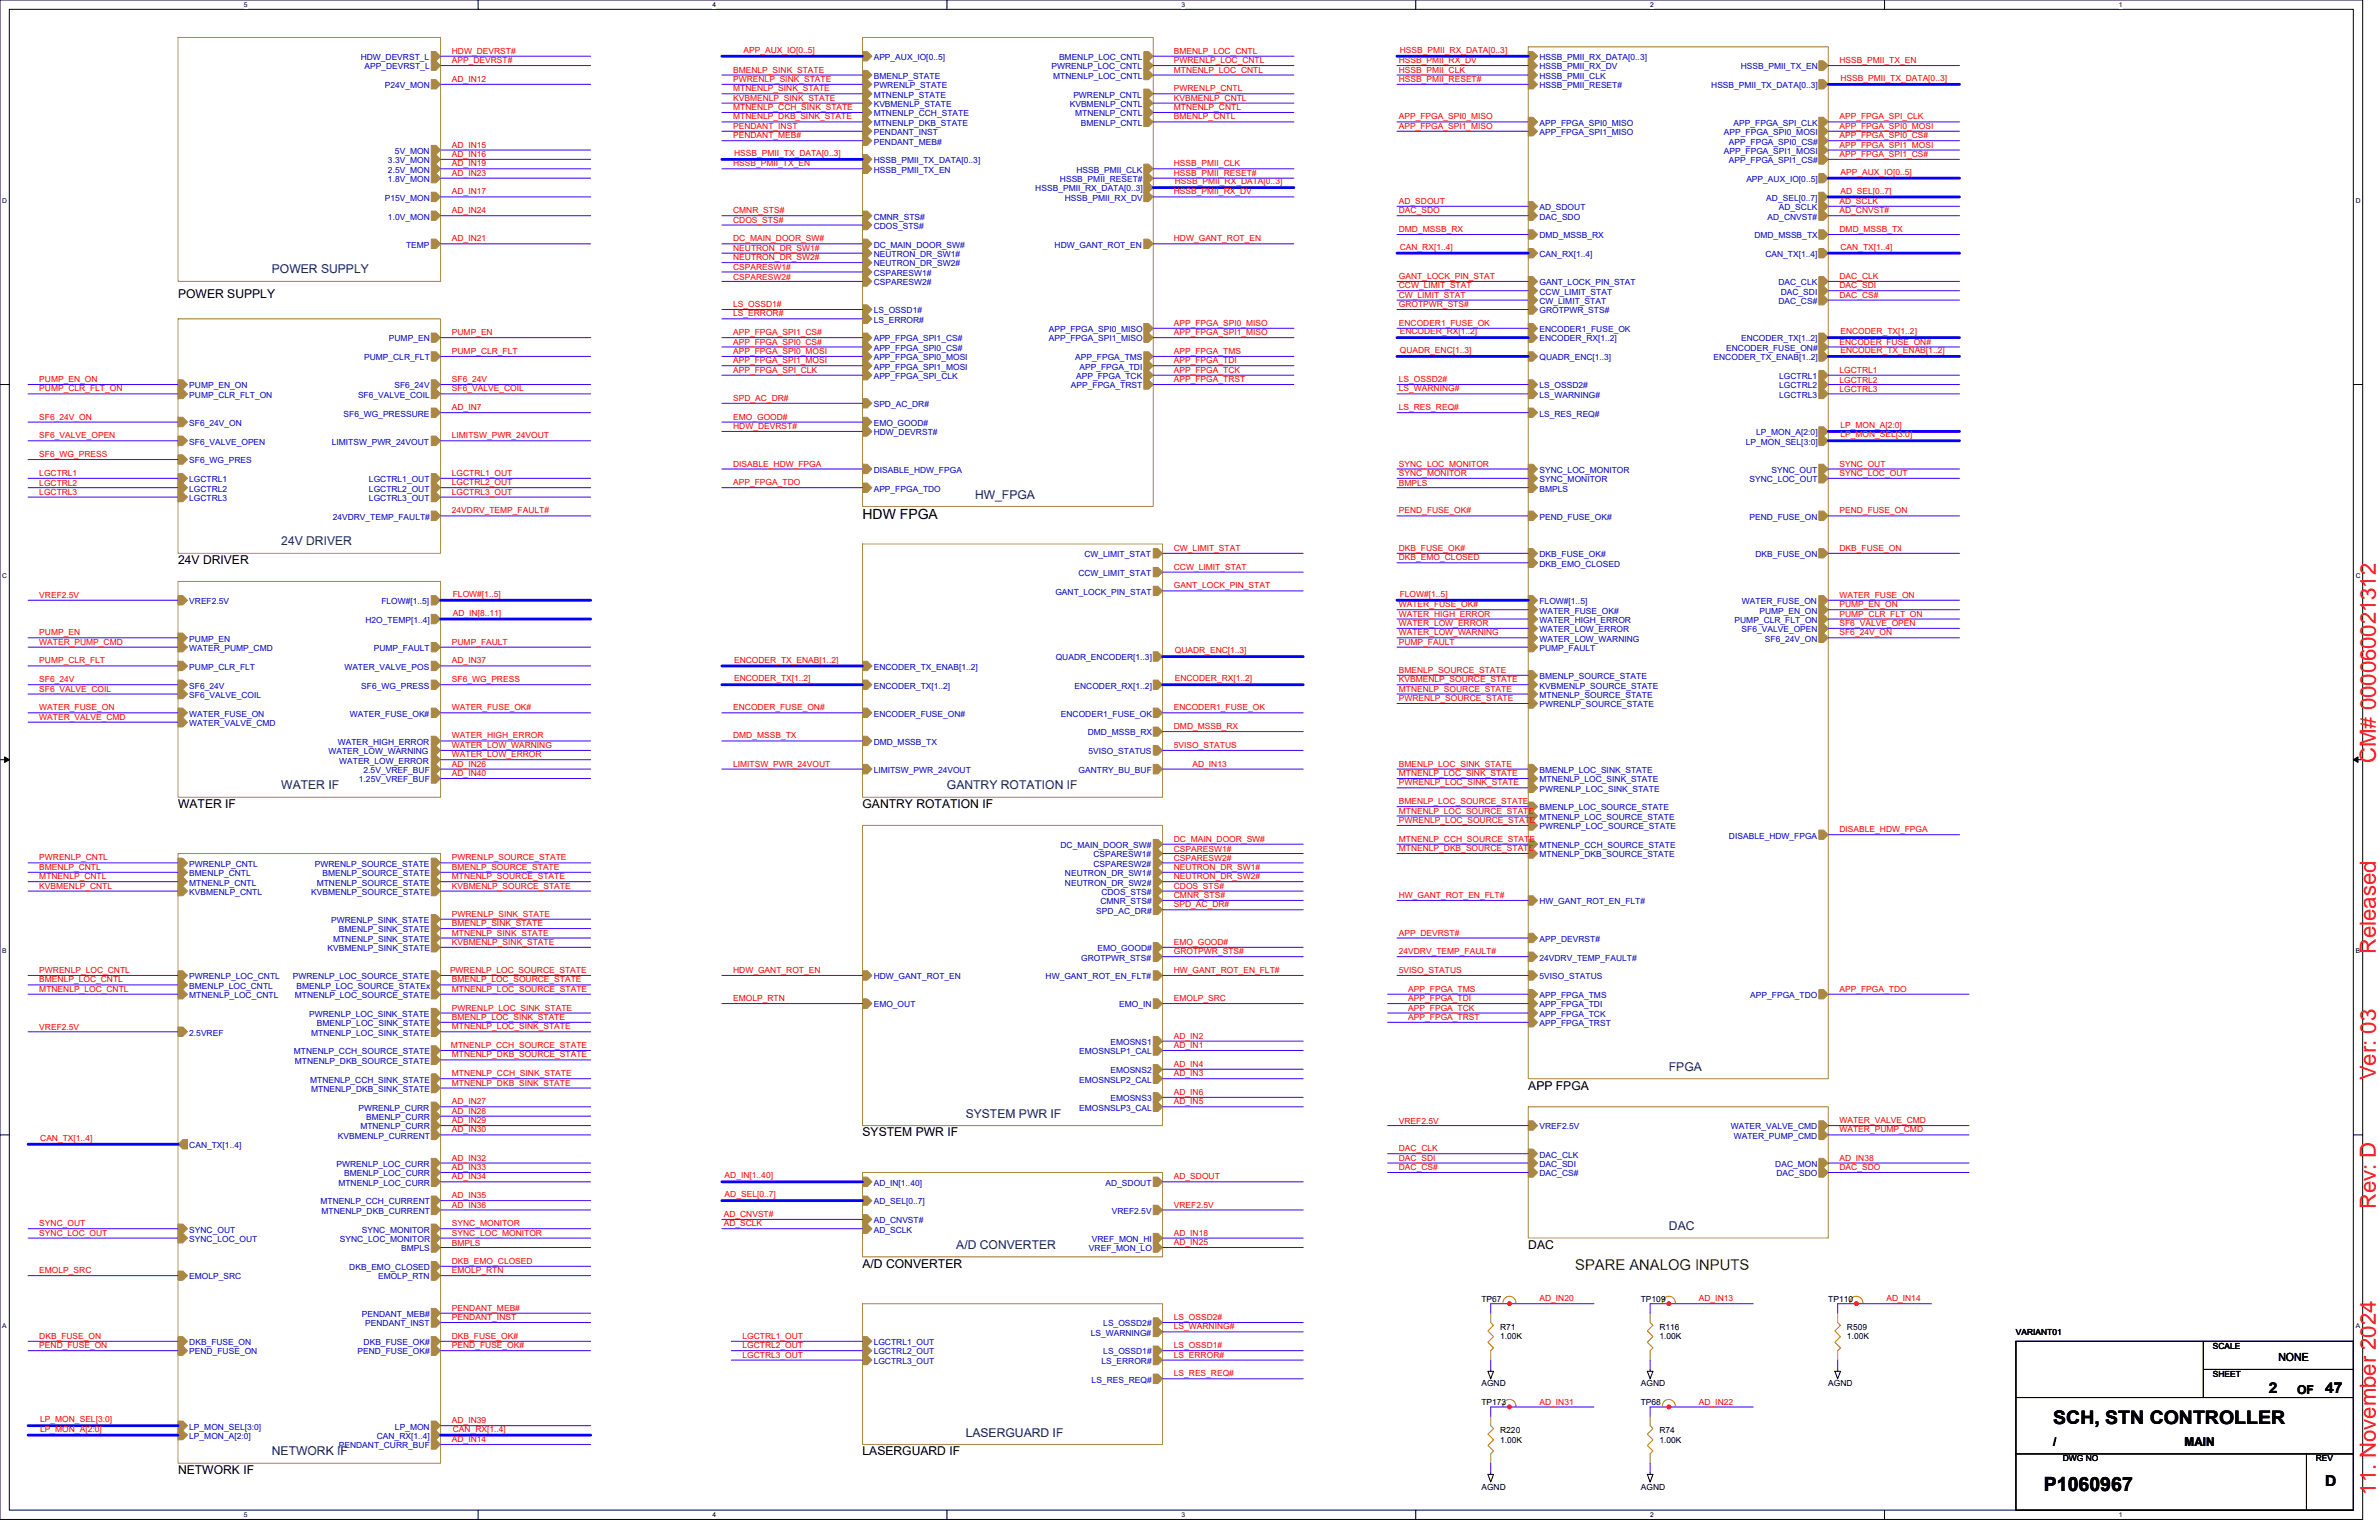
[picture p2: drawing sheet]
<svg xmlns="http://www.w3.org/2000/svg" width="432mm" height="279mm" viewBox="0 0 432 279" stroke-linecap="round" stroke-linejoin="round" font-family="sans-serif">
<defs><g id="words">
<g font-size="4" fill="#f00">
<text x="431.2" y="138.4" transform="rotate(-90 431.2 138.4)">CM# 000060021312</text>
<text x="431.2" y="173.1" transform="rotate(-90 431.2 173.1)">Released</text>
<text x="431.2" y="196" transform="rotate(-90 431.2 196)">Ver: 03</text>
<text x="431.2" y="219.3" transform="rotate(-90 431.2 219.3)">Rev: D</text>
<text x="431.2" y="271.2" transform="rotate(-90 431.2 271.2)">11. November 2024</text>
</g>
<text font-size="3.6" x="371" y="270.5">P1060967</text>
<text font-size="3.4" x="372.7" y="258.4">SCH, STN CONTROLLER</text>
<text font-size="2.7" fill="#008000" x="285.9" y="230.5">SPARE ANALOG INPUTS</text>
<g font-size="2.7">
<text x="411.8" y="252.7">2</text>
<text x="422" y="252.7">47</text>
<text x="422" y="269.7">D</text>
</g>
<text font-size="2.5" x="156.5" y="94.1">HDW FPGA</text>
<g font-size="2.2" fill="#004040">
<text x="49.3" y="49.6">POWER SUPPLY</text>
<text x="177" y="90.4">HW_FPGA</text>
<text x="51.1" y="99">24V DRIVER</text>
<text x="51.1" y="143.2">WATER IF</text>
<text x="171.9" y="143.2">GANTRY ROTATION IF</text>
<text x="302.9" y="194.3">FPGA</text>
<text x="175.3" y="202.8">SYSTEM PWR IF</text>
<text x="173.6" y="226.6">A/D CONVERTER</text>
<text x="302.9" y="223.2">DAC</text>
<text x="175.3" y="260.6">LASERGUARD IF</text>
<text x="49.3" y="264">NETWORK IF</text>
</g>
<g font-size="2.2">
<text x="32.3" y="54">POWER SUPPLY</text>
<text x="32.3" y="102.4">24V DRIVER</text>
<text x="32.3" y="146.6">WATER IF</text>
<text x="156.5" y="146.6">GANTRY ROTATION IF</text>
<text x="277.4" y="197.7">APP FPGA</text>
<text x="156.5" y="206.2">SYSTEM PWR IF</text>
<text x="277.4" y="226.6">DAC</text>
<text x="156.5" y="230">A/D CONVERTER</text>
<text x="416.9" y="252.9">OF</text>
<text x="372.7" y="262.4">/</text>
<text x="396.5" y="262.4">MAIN</text>
<text x="32.3" y="267.4">NETWORK IF</text>
<text x="156.5" y="264">LASERGUARD IF</text>
</g>
<text font-size="2" x="413.5" y="246.9">NONE</text>
<g font-size="1.5" fill="#00c">
<text x="65.5" y="10.9">HDW_DEVRST_L</text>
<text x="158.6" y="10.9">APP_AUX_IO[0..5]</text>
<text x="192.2" y="10.9">BMENLP_LOC_CNTL</text>
<text x="279.4" y="10.9">HSSB_PMII_RX_DATA[0..3]</text>
<text x="66.1" y="12.6">APP_DEVRST_L</text>
<text x="69.8" y="16">P24V_MON</text>
<text x="158.6" y="14.3">BMENLP_STATE</text>
<text x="158.6" y="16">PWRENLP_STATE</text>
<text x="158.6" y="17.7">MTNENLP_STATE</text>
<text x="190.8" y="12.6">PWRENLP_LOC_CNTL</text>
<text x="191.2" y="14.3">MTNENLP_LOC_CNTL</text>
<text x="194.8" y="17.7">PWRENLP_CNTL</text>
<text x="279.4" y="14.3">HSSB_PMII_CLK</text>
<text x="279.4" y="12.6">HSSB_PMII_RX_DV</text>
<text x="279.4" y="16">HSSB_PMII_RESET#</text>
<text x="310.6" y="16">HSSB_PMII_TX_DATA[0..3]</text>
<text x="316" y="12.6">HSSB_PMII_TX_EN</text>
<text x="158.6" y="19.4">KVBMENLP_STATE</text>
<text x="158.6" y="21.1">MTNENLP_CCH_STATE</text>
<text x="158.6" y="22.8">MTNENLP_DKB_STATE</text>
<text x="194.2" y="19.4">KVBMENLP_CNTL</text>
<text x="195.2" y="21.1">MTNENLP_CNTL</text>
<text x="196.2" y="22.8">BMENLP_CNTL</text>
<text x="279.4" y="22.8">APP_FPGA_SPI0_MISO</text>
<text x="314.7" y="22.8">APP_FPGA_SPI_CLK</text>
<text x="70.4" y="29.6">3.3V_MON</text>
<text x="71.7" y="27.9">5V_MON</text>
<text x="158.6" y="29.6">HSSB_PMII_TX_DATA[0..3]</text>
<text x="158.6" y="24.5">PENDANT_INST</text>
<text x="158.6" y="26.2">PENDANT_MEB#</text>
<text x="279.4" y="24.5">APP_FPGA_SPI1_MISO</text>
<text x="312.9" y="24.5">APP_FPGA_SPI0_MOSI</text>
<text x="312.9" y="27.9">APP_FPGA_SPI1_MOSI</text>
<text x="313.8" y="29.6">APP_FPGA_SPI1_CS#</text>
<text x="313.8" y="26.2">APP_FPGA_SPI0_CS#</text>
<text x="70.4" y="31.3">2.5V_MON</text>
<text x="70.4" y="33">1.8V_MON</text>
<text x="158.6" y="31.3">HSSB_PMII_TX_EN</text>
<text x="187.9" y="34.7">HSSB_PMII_RX_DATA[0..3]</text>
<text x="192.4" y="33">HSSB_PMII_RESET#</text>
<text x="195.4" y="31.3">HSSB_PMII_CLK</text>
<text x="317" y="33">APP_AUX_IO[0..5]</text>
<text x="69.8" y="36.4">P15V_MON</text>
<text x="70.4" y="39.8">1.0V_MON</text>
<text x="158.6" y="41.5">CDOS_STS#</text>
<text x="158.6" y="39.8">CMNR_STS#</text>
<text x="193.3" y="36.4">HSSB_PMII_RX_DV</text>
<text x="279.4" y="38.1">AD_SDOUT</text>
<text x="279.4" y="39.8">DAC_SDO</text>
<text x="320.6" y="36.4">AD_SEL[0..7]</text>
<text x="320.8" y="39.8">AD_CNVST#</text>
<text x="322.9" y="38.1">AD_SCLK</text>
<text x="73.7" y="44.9">TEMP</text>
<text x="158.6" y="46.6">NEUTRON_DR_SW1#</text>
<text x="158.6" y="44.9">DC_MAIN_DOOR_SW#</text>
<text x="191.4" y="44.9">HDW_GANT_ROT_EN</text>
<text x="279.4" y="46.6">CAN_RX[1..4]</text>
<text x="279.4" y="43.2">DMD_MSSB_RX</text>
<text x="318.4" y="43.2">DMD_MSSB_TX</text>
<text x="320.4" y="46.6">CAN_TX[1..4]</text>
<text x="158.6" y="51.8">CSPARESW2#</text>
<text x="158.6" y="50">CSPARESW1#</text>
<text x="158.6" y="48.3">NEUTRON_DR_SW2#</text>
<text x="279.4" y="53.4">CCW_LIMIT_STAT</text>
<text x="279.4" y="51.8">GANT_LOCK_PIN_STAT</text>
<text x="322.8" y="51.8">DAC_CLK</text>
<text x="323.2" y="53.4">DAC_SDI</text>
<text x="158.6" y="56.9">LS_OSSD1#</text>
<text x="158.6" y="58.5">LS_ERROR#</text>
<text x="279.4" y="55.1">CW_LIMIT_STAT</text>
<text x="279.4" y="56.9">GROTPWR_STS#</text>
<text x="322.8" y="55.1">DAC_CS#</text>
<text x="66.1" y="65.4">PUMP_CLR_FLT</text>
<text x="70.6" y="62">PUMP_EN</text>
<text x="158.6" y="65.4">APP_FPGA_SPI0_MOSI</text>
<text x="158.6" y="62">APP_FPGA_SPI1_CS#</text>
<text x="158.6" y="63.6">APP_FPGA_SPI0_CS#</text>
<text x="190.4" y="60.3">APP_FPGA_SPI0_MISO</text>
<text x="190.4" y="62">APP_FPGA_SPI1_MISO</text>
<text x="195.2" y="65.4">APP_FPGA_TMS</text>
<text x="279.4" y="62">ENCODER_RX[1..2]</text>
<text x="279.4" y="60.3">ENCODER1_FUSE_OK</text>
<text x="279.4" y="65.4">QUADR_ENC[1..3]</text>
<text x="311" y="65.4">ENCODER_TX_ENAB[1..2]</text>
<text x="313.3" y="63.6">ENCODER_FUSE_ON#</text>
<text x="316" y="62">ENCODER_TX[1..2]</text>
<text x="34.4" y="70.5">PUMP_EN_ON</text>
<text x="71.6" y="70.5">SF6_24V</text>
<text x="158.6" y="67.1">APP_FPGA_SPI1_MOSI</text>
<text x="158.6" y="68.8">APP_FPGA_SPI_CLK</text>
<text x="194.4" y="70.5">APP_FPGA_TRST</text>
<text x="195.3" y="68.8">APP_FPGA_TCK</text>
<text x="195.9" y="67.1">APP_FPGA_TDI</text>
<text x="279.4" y="70.5">LS_OSSD2#</text>
<text x="322.9" y="68.8">LGCTRL1</text>
<text x="322.9" y="70.5">LGCTRL2</text>
<text x="34.4" y="77.3">SF6_24V_ON</text>
<text x="34.4" y="72.2">PUMP_CLR_FLT_ON</text>
<text x="62.4" y="75.6">SF6_WG_PRESSURE</text>
<text x="65" y="72.2">SF6_VALVE_COIL</text>
<text x="158.6" y="77.3">EMO_GOOD#</text>
<text x="158.6" y="73.9">SPD_AC_DR#</text>
<text x="279.4" y="72.2">LS_WARNING#</text>
<text x="279.4" y="75.6">LS_RES_REQ#</text>
<text x="322.9" y="72.2">LGCTRL3</text>
<text x="34.4" y="80.7">SF6_VALVE_OPEN</text>
<text x="60.2" y="80.7">LIMITSW_PWR_24VOUT</text>
<text x="158.6" y="79">HDW_DEVRST#</text>
<text x="316.9" y="80.7">LP_MON_SEL[3:0]</text>
<text x="318.7" y="79">LP_MON_A[2:0]</text>
<text x="34.4" y="84.1">SF6_WG_PRES</text>
<text x="34.4" y="89.2">LGCTRL2</text>
<text x="34.4" y="87.5">LGCTRL1</text>
<text x="67" y="89.2">LGCTRL2_OUT</text>
<text x="67" y="87.5">LGCTRL1_OUT</text>
<text x="158.6" y="85.8">DISABLE_HDW_FPGA</text>
<text x="158.6" y="89.2">APP_FPGA_TDO</text>
<text x="279.4" y="85.8">SYNC_LOC_MONITOR</text>
<text x="279.4" y="87.5">SYNC_MONITOR</text>
<text x="279.4" y="89.2">BMPLS</text>
<text x="317.5" y="87.5">SYNC_LOC_OUT</text>
<text x="321.5" y="85.8">SYNC_OUT</text>
<text x="34.4" y="90.9">LGCTRL3</text>
<text x="60.4" y="94.3">24VDRV_TEMP_FAULT#</text>
<text x="67" y="90.9">LGCTRL3_OUT</text>
<text x="279.4" y="94.3">PEND_FUSE_OK#</text>
<text x="317.5" y="94.3">PEND_FUSE_ON</text>
<text x="196.8" y="101.1">CW_LIMIT_STAT</text>
<text x="279.4" y="101.1">DKB_FUSE_OK#</text>
<text x="318.6" y="101.1">DKB_FUSE_ON</text>
<text x="191.6" y="107.9">GANT_LOCK_PIN_STAT</text>
<text x="195.7" y="104.5">CCW_LIMIT_STAT</text>
<text x="279.4" y="102.8">DKB_EMO_CLOSED</text>
<text x="34.4" y="109.6">VREF2.5V</text>
<text x="66.3" y="113">H2O_TEMP[1..4]</text>
<text x="69.2" y="109.6">FLOW#[1..5]</text>
<text x="279.4" y="109.6">FLOW#[1..5]</text>
<text x="279.4" y="111.3">WATER_FUSE_OK#</text>
<text x="279.4" y="113">WATER_HIGH_ERROR</text>
<text x="314.8" y="113">PUMP_CLR_FLT_ON</text>
<text x="316.2" y="109.6">WATER_FUSE_ON</text>
<text x="319.3" y="111.3">PUMP_EN_ON</text>
<text x="34.4" y="116.4">PUMP_EN</text>
<text x="34.4" y="118.1">WATER_PUMP_CMD</text>
<text x="67.9" y="118.1">PUMP_FAULT</text>
<text x="191.6" y="119.8">QUADR_ENCODER[1..3]</text>
<text x="279.4" y="118.1">PUMP_FAULT</text>
<text x="279.4" y="114.7">WATER_LOW_ERROR</text>
<text x="279.4" y="116.4">WATER_LOW_WARNING</text>
<text x="316.1" y="114.7">SF6_VALVE_OPEN</text>
<text x="320.3" y="116.4">SF6_24V_ON</text>
<text x="34.4" y="121.5">PUMP_CLR_FLT</text>
<text x="34.4" y="124.9">SF6_24V</text>
<text x="62.5" y="121.5">WATER_VALVE_POS</text>
<text x="65.6" y="124.9">SF6_WG_PRESS</text>
<text x="158.6" y="124.9">ENCODER_TX[1..2]</text>
<text x="158.6" y="121.5">ENCODER_TX_ENAB[1..2]</text>
<text x="195" y="124.9">ENCODER_RX[1..2]</text>
<text x="279.4" y="123.2">BMENLP_SOURCE_STATE</text>
<text x="279.4" y="124.9">KVBMENLP_SOURCE_STATE</text>
<text x="34.4" y="131.7">WATER_VALVE_CMD</text>
<text x="34.4" y="130">WATER_FUSE_ON</text>
<text x="34.4" y="126.6">SF6_VALVE_COIL</text>
<text x="63.5" y="130">WATER_FUSE_OK#</text>
<text x="158.6" y="130">ENCODER_FUSE_ON#</text>
<text x="192.6" y="130">ENCODER1_FUSE_OK</text>
<text x="279.4" y="126.6">MTNENLP_SOURCE_STATE</text>
<text x="279.4" y="128.3">PWRENLP_SOURCE_STATE</text>
<text x="59.6" y="136.8">WATER_LOW_WARNING</text>
<text x="61.3" y="135.1">WATER_HIGH_ERROR</text>
<text x="158.6" y="135.1">DMD_MSSB_TX</text>
<text x="197.4" y="133.4">DMD_MSSB_RX</text>
<text x="197.6" y="136.8">5VISO_STATUS</text>
<text x="61.6" y="138.5">WATER_LOW_ERROR</text>
<text x="65.2" y="141.9">1.25V_VREF_BUF</text>
<text x="66" y="140.2">2.5V_VREF_BUF</text>
<text x="158.6" y="140.2">LIMITSW_PWR_24VOUT</text>
<text x="195.8" y="140.2">GANTRY_BU_BUF</text>
<text x="279.4" y="140.2">BMENLP_LOC_SINK_STATE</text>
<text x="279.4" y="141.9">MTNENLP_LOC_SINK_STATE</text>
<text x="279.4" y="143.6">PWRENLP_LOC_SINK_STATE</text>
<text x="279.4" y="147">BMENLP_LOC_SOURCE_STATE</text>
<text x="279.4" y="148.7">MTNENLP_LOC_SOURCE_STATE</text>
<text x="192.5" y="153.9">DC_MAIN_DOOR_SW#</text>
<text x="198.5" y="155.6">CSPARESW1#</text>
<text x="279.4" y="153.9">MTNENLP_CCH_SOURCE_STATE</text>
<text x="279.4" y="155.6">MTNENLP_DKB_SOURCE_STATE</text>
<text x="279.4" y="150.5">PWRENLP_LOC_SOURCE_STATE</text>
<text x="313.8" y="152.1">DISABLE_HDW_FPGA</text>
<text x="34.4" y="157.2">PWRENLP_CNTL</text>
<text x="34.4" y="159">BMENLP_CNTL</text>
<text x="34.4" y="160.7">MTNENLP_CNTL</text>
<text x="57.1" y="157.2">PWRENLP_SOURCE_STATE</text>
<text x="57.5" y="160.7">MTNENLP_SOURCE_STATE</text>
<text x="58.5" y="159">BMENLP_SOURCE_STATE</text>
<text x="193.3" y="160.7">NEUTRON_DR_SW2#</text>
<text x="193.3" y="159">NEUTRON_DR_SW1#</text>
<text x="198.5" y="157.2">CSPARESW2#</text>
<text x="34.4" y="162.4">KVBMENLP_CNTL</text>
<text x="56.5" y="162.4">KVBMENLP_SOURCE_STATE</text>
<text x="60.1" y="167.5">PWRENLP_SINK_STATE</text>
<text x="199" y="165.8">SPD_AC_DR#</text>
<text x="199.7" y="164.1">CMNR_STS#</text>
<text x="199.9" y="162.4">CDOS_STS#</text>
<text x="279.4" y="164.1">HW_GANT_ROT_EN_FLT#</text>
<text x="59.5" y="172.6">KVBMENLP_SINK_STATE</text>
<text x="60.5" y="170.9">MTNENLP_SINK_STATE</text>
<text x="61.5" y="169.2">BMENLP_SINK_STATE</text>
<text x="199.2" y="172.6">EMO_GOOD#</text>
<text x="279.4" y="170.9">APP_DEVRST#</text>
<text x="34.4" y="179.4">BMENLP_LOC_CNTL</text>
<text x="34.4" y="177.7">PWRENLP_LOC_CNTL</text>
<text x="53.2" y="177.7">PWRENLP_LOC_SOURCE_STATE</text>
<text x="53.8" y="179.4">BMENLP_LOC_SOURCE_STATEx</text>
<text x="158.6" y="177.7">HDW_GANT_ROT_EN</text>
<text x="189.8" y="177.7">HW_GANT_ROT_EN_FLT#</text>
<text x="196.2" y="174.3">GROTPWR_STS#</text>
<text x="279.4" y="174.3">24VDRV_TEMP_FAULT#</text>
<text x="279.4" y="177.7">5VISO_STATUS</text>
<text x="34.4" y="181.1">MTNENLP_LOC_CNTL</text>
<text x="53.5" y="181.1">MTNENLP_LOC_SOURCE_STATE</text>
<text x="56.1" y="184.5">PWRENLP_LOC_SINK_STATE</text>
<text x="158.6" y="182.8">EMO_OUT</text>
<text x="203.2" y="182.8">EMO_IN</text>
<text x="279.4" y="181.1">APP_FPGA_TMS</text>
<text x="279.4" y="182.8">APP_FPGA_TDI</text>
<text x="279.4" y="184.5">APP_FPGA_TCK</text>
<text x="317.7" y="181.1">APP_FPGA_TDO</text>
<text x="34.4" y="187.9">2.5VREF</text>
<text x="53.3" y="191.3">MTNENLP_CCH_SOURCE_STATE</text>
<text x="56.5" y="187.9">MTNENLP_LOC_SINK_STATE</text>
<text x="57.5" y="186.2">BMENLP_LOC_SINK_STATE</text>
<text x="195.9" y="191.3">EMOSNSLP1_CAL</text>
<text x="201.5" y="189.6">EMOSNS1</text>
<text x="279.4" y="186.2">APP_FPGA_TRST</text>
<text x="53.5" y="193">MTNENLP_DKB_SOURCE_STATE</text>
<text x="56.3" y="196.4">MTNENLP_CCH_SINK_STATE</text>
<text x="195.9" y="196.4">EMOSNSLP2_CAL</text>
<text x="201.5" y="194.7">EMOSNS2</text>
<text x="56.5" y="198.1">MTNENLP_DKB_SINK_STATE</text>
<text x="65.1" y="201.5">PWRENLP_CURR</text>
<text x="66.4" y="203.2">BMENLP_CURR</text>
<text x="195.9" y="201.5">EMOSNSLP3_CAL</text>
<text x="201.5" y="199.8">EMOSNS3</text>
<text x="34.4" y="208.3">CAN_TX[1..4]</text>
<text x="61.3" y="206.6">KVBMENLP_CURRENT</text>
<text x="65.4" y="204.9">MTNENLP_CURR</text>
<text x="279.4" y="204.9">VREF2.5V</text>
<text x="314.2" y="204.9">WATER_VALVE_CMD</text>
<text x="314.7" y="206.6">WATER_PUMP_CMD</text>
<text x="61.1" y="211.7">PWRENLP_LOC_CURR</text>
<text x="61.4" y="215.1">MTNENLP_LOC_CURR</text>
<text x="62.5" y="213.4">BMENLP_LOC_CURR</text>
<text x="158.6" y="215.1">AD_IN[1..40]</text>
<text x="200.7" y="215.1">AD_SDOUT</text>
<text x="279.4" y="211.7">DAC_SDI</text>
<text x="279.4" y="210">DAC_CLK</text>
<text x="279.4" y="213.4">DAC_CS#</text>
<text x="322.2" y="211.7">DAC_MON</text>
<text x="322.5" y="213.4">DAC_SDO</text>
<text x="58.2" y="218.5">MTNENLP_CCH_CURRENT</text>
<text x="58.4" y="220.2">MTNENLP_DKB_CURRENT</text>
<text x="158.6" y="221.9">AD_CNVST#</text>
<text x="158.6" y="218.5">AD_SEL[0..7]</text>
<text x="201.8" y="220.2">VREF2.5V</text>
<text x="34.4" y="223.6">SYNC_OUT</text>
<text x="34.4" y="225.3">SYNC_LOC_OUT</text>
<text x="61.7" y="225.3">SYNC_LOC_MONITOR</text>
<text x="65.7" y="223.6">SYNC_MONITOR</text>
<text x="72.8" y="227">BMPLS</text>
<text x="158.6" y="223.6">AD_SCLK</text>
<text x="197.7" y="227">VREF_MON_LO</text>
<text x="198.2" y="225.3">VREF_MON_HI</text>
<text x="34.4" y="232.1">EMOLP_SRC</text>
<text x="63.4" y="230.4">DKB_EMO_CLOSED</text>
<text x="68.6" y="232.1">EMOLP_RTN</text>
<text x="65.7" y="239">PENDANT_MEB#</text>
<text x="34.4" y="244.1">DKB_FUSE_ON</text>
<text x="34.4" y="245.7">PEND_FUSE_ON</text>
<text x="64.9" y="245.7">PEND_FUSE_OK#</text>
<text x="66" y="244.1">DKB_FUSE_OK#</text>
<text x="66.3" y="240.6">PENDANT_INST</text>
<text x="158.6" y="245.7">LGCTRL2_OUT</text>
<text x="158.6" y="244.1">LGCTRL1_OUT</text>
<text x="198" y="242.3">LS_WARNING#</text>
<text x="200.3" y="240.6">LS_OSSD2#</text>
<text x="200.3" y="245.7">LS_OSSD1#</text>
<text x="158.6" y="247.5">LGCTRL3_OUT</text>
<text x="198.1" y="250.8">LS_RES_REQ#</text>
<text x="199.9" y="247.5">LS_ERROR#</text>
<text x="34.4" y="259.4">LP_MON_SEL[3:0]</text>
<text x="34.4" y="261.1">LP_MON_A[2:0]</text>
<text x="61.5" y="262.8">PENDANT_CURR_BUF</text>
<text x="68.4" y="261.1">CAN_RX[1..4]</text>
<text x="71.7" y="259.4">LP_MON</text>
</g>
<g font-size="1.5" fill="#f00">
<text x="82" y="9.8">HDW_DEVRST#</text>
<text x="82" y="11.5">APP_DEVRST#</text>
<text x="134.9" y="9.6">APP_AUX_IO[0..5]</text>
<text x="213.1" y="9.8">BMENLP_LOC_CNTL</text>
<text x="213.1" y="11.5">PWRENLP_LOC_CNTL</text>
<text x="253.9" y="11.5">HSSB_PMII_RX_DV</text>
<text x="254.1" y="9.6">HSSB_PMII_RX_DATA[0..3]</text>
<text x="333.9" y="11.5">HSSB_PMII_TX_EN</text>
<text x="82" y="14.9">AD_IN12</text>
<text x="133.1" y="13.2">BMENLP_SINK_STATE</text>
<text x="133.1" y="14.9">PWRENLP_SINK_STATE</text>
<text x="133.1" y="16.6">MTNENLP_SINK_STATE</text>
<text x="213.1" y="13.2">MTNENLP_LOC_CNTL</text>
<text x="213.1" y="16.6">PWRENLP_CNTL</text>
<text x="253.9" y="13.2">HSSB_PMII_CLK</text>
<text x="253.9" y="14.9">HSSB_PMII_RESET#</text>
<text x="334.1" y="14.7">HSSB_PMII_TX_DATA[0..3]</text>
<text x="133.1" y="18.3">KVBMENLP_SINK_STATE</text>
<text x="133.1" y="23.4">PENDANT_INST</text>
<text x="133.1" y="20">MTNENLP_CCH_SINK_STATE</text>
<text x="133.1" y="21.7">MTNENLP_DKB_SINK_STATE</text>
<text x="213.1" y="18.3">KVBMENLP_CNTL</text>
<text x="213.1" y="20">MTNENLP_CNTL</text>
<text x="213.1" y="21.7">BMENLP_CNTL</text>
<text x="253.9" y="21.7">APP_FPGA_SPI0_MISO</text>
<text x="253.9" y="23.4">APP_FPGA_SPI1_MISO</text>
<text x="333.9" y="21.7">APP_FPGA_SPI_CLK</text>
<text x="333.9" y="23.4">APP_FPGA_SPI0_MOSI</text>
<text x="82" y="26.8">AD_IN15</text>
<text x="82" y="28.5">AD_IN16</text>
<text x="133.1" y="25.1">PENDANT_MEB#</text>
<text x="133.2" y="28.3">HSSB_PMII_TX_DATA[0..3]</text>
<text x="333.9" y="25.1">APP_FPGA_SPI0_CS#</text>
<text x="333.9" y="28.5">APP_FPGA_SPI1_CS#</text>
<text x="333.9" y="26.8">APP_FPGA_SPI1_MOSI</text>
<text x="82" y="35.3">AD_IN17</text>
<text x="82" y="30.2">AD_IN19</text>
<text x="82" y="31.9">AD_IN23</text>
<text x="133.1" y="30.2">HSSB_PMII_TX_EN</text>
<text x="213.1" y="31.9">HSSB_PMII_RESET#</text>
<text x="213.1" y="30.2">HSSB_PMII_CLK</text>
<text x="213.1" y="35.3">HSSB_PMII_RX_DV</text>
<text x="213.2" y="33.4">HSSB_PMII_RX_DATA[0..3]</text>
<text x="334.1" y="31.7">APP_AUX_IO[0..5]</text>
<text x="334.1" y="35.1">AD_SEL[0..7]</text>
<text x="82" y="38.7">AD_IN24</text>
<text x="133.1" y="38.7">CMNR_STS#</text>
<text x="133.1" y="40.4">CDOS_STS#</text>
<text x="253.9" y="37">AD_SDOUT</text>
<text x="253.9" y="38.7">DAC_SDO</text>
<text x="333.9" y="37">AD_SCLK</text>
<text x="333.9" y="38.7">AD_CNVST#</text>
<text x="82" y="43.8">AD_IN21</text>
<text x="133.1" y="43.8">DC_MAIN_DOOR_SW#</text>
<text x="133.1" y="45.5">NEUTRON_DR_SW1#</text>
<text x="133.1" y="47.2">NEUTRON_DR_SW2#</text>
<text x="213.1" y="43.8">HDW_GANT_ROT_EN</text>
<text x="253.9" y="42.1">DMD_MSSB_RX</text>
<text x="254.1" y="45.3">CAN_RX[1..4]</text>
<text x="333.9" y="42.1">DMD_MSSB_TX</text>
<text x="334.1" y="45.3">CAN_TX[1..4]</text>
<text x="133.1" y="49">CSPARESW1#</text>
<text x="133.1" y="50.7">CSPARESW2#</text>
<text x="253.9" y="52.3">CCW_LIMIT_STAT</text>
<text x="253.9" y="54">CW_LIMIT_STAT</text>
<text x="253.9" y="50.6">GANT_LOCK_PIN_STAT</text>
<text x="333.9" y="50.6">DAC_CLK</text>
<text x="333.9" y="52.3">DAC_SDI</text>
<text x="333.9" y="54">DAC_CS#</text>
<text x="133.1" y="55.7">LS_OSSD1#</text>
<text x="133.1" y="57.4">LS_ERROR#</text>
<text x="213.1" y="59.1">APP_FPGA_SPI0_MISO</text>
<text x="253.9" y="59.1">ENCODER1_FUSE_OK</text>
<text x="253.9" y="55.7">GROTPWR_STS#</text>
<text x="82" y="64.2">PUMP_CLR_FLT</text>
<text x="82" y="60.8">PUMP_EN</text>
<text x="133.1" y="64.2">APP_FPGA_SPI0_MOSI</text>
<text x="133.1" y="65.9">APP_FPGA_SPI1_MOSI</text>
<text x="133.1" y="62.5">APP_FPGA_SPI0_CS#</text>
<text x="133.1" y="60.8">APP_FPGA_SPI1_CS#</text>
<text x="213.1" y="60.8">APP_FPGA_SPI1_MISO</text>
<text x="213.1" y="65.9">APP_FPGA_TDI</text>
<text x="213.1" y="64.2">APP_FPGA_TMS</text>
<text x="254.1" y="60.6">ENCODER_RX[1..2]</text>
<text x="254.1" y="64.1">QUADR_ENC[1..3]</text>
<text x="333.9" y="62.5">ENCODER_FUSE_ON#</text>
<text x="334.1" y="64.1">ENCODER_TX_ENAB[1..2]</text>
<text x="334.1" y="60.6">ENCODER_TX[1..2]</text>
<text x="7.1" y="71">PUMP_CLR_FLT_ON</text>
<text x="7.1" y="69.3">PUMP_EN_ON</text>
<text x="82" y="69.3">SF6_24V</text>
<text x="82" y="71">SF6_VALVE_COIL</text>
<text x="133.1" y="67.6">APP_FPGA_SPI_CLK</text>
<text x="213.1" y="69.3">APP_FPGA_TRST</text>
<text x="213.1" y="67.6">APP_FPGA_TCK</text>
<text x="253.9" y="69.3">LS_OSSD2#</text>
<text x="253.9" y="71">LS_WARNING#</text>
<text x="333.9" y="67.7">LGCTRL1</text>
<text x="333.9" y="69.4">LGCTRL2</text>
<text x="333.9" y="71.1">LGCTRL3</text>
<text x="7.1" y="76.1">SF6_24V_ON</text>
<text x="82" y="74.4">AD_IN7</text>
<text x="133.1" y="72.7">SPD_AC_DR#</text>
<text x="133.1" y="76.1">EMO_GOOD#</text>
<text x="133.1" y="77.8">HDW_DEVRST#</text>
<text x="253.9" y="74.4">LS_RES_REQ#</text>
<text x="334.1" y="77.7">LP_MON_A[2:0]</text>
<text x="7.1" y="79.5">SF6_VALVE_OPEN</text>
<text x="7.1" y="82.9">SF6_WG_PRESS</text>
<text x="82" y="79.5">LIMITSW_PWR_24VOUT</text>
<text x="334.1" y="79.4">LP_MON_SEL[3:0]</text>
<text x="7.1" y="86.4">LGCTRL1</text>
<text x="7.1" y="88.1">LGCTRL2</text>
<text x="7.1" y="89.9">LGCTRL3</text>
<text x="82" y="86.3">LGCTRL1_OUT</text>
<text x="82" y="88">LGCTRL2_OUT</text>
<text x="82" y="89.7">LGCTRL3_OUT</text>
<text x="133.1" y="84.6">DISABLE_HDW_FPGA</text>
<text x="133.1" y="88">APP_FPGA_TDO</text>
<text x="253.9" y="84.6">SYNC_LOC_MONITOR</text>
<text x="253.9" y="86.3">SYNC_MONITOR</text>
<text x="253.9" y="88.1">BMPLS</text>
<text x="333.9" y="84.6">SYNC_OUT</text>
<text x="333.9" y="86.3">SYNC_LOC_OUT</text>
<text x="82" y="93.2">24VDRV_TEMP_FAULT#</text>
<text x="253.9" y="93.2">PEND_FUSE_OK#</text>
<text x="333.9" y="93.2">PEND_FUSE_ON</text>
<text x="213.1" y="99.9">CW_LIMIT_STAT</text>
<text x="253.9" y="99.9">DKB_FUSE_OK#</text>
<text x="253.9" y="101.7">DKB_EMO_CLOSED</text>
<text x="333.9" y="99.9">DKB_FUSE_ON</text>
<text x="213.1" y="103.4">CCW_LIMIT_STAT</text>
<text x="213.1" y="106.8">GANT_LOCK_PIN_STAT</text>
<text x="7.1" y="108.6">VREF2.5V</text>
<text x="82.2" y="108.4">FLOW#[1..5]</text>
<text x="82.2" y="111.7">AD_IN[8..11]</text>
<text x="253.9" y="113.6">WATER_LOW_ERROR</text>
<text x="253.9" y="110.2">WATER_FUSE_OK#</text>
<text x="253.9" y="111.9">WATER_HIGH_ERROR</text>
<text x="254.1" y="108.4">FLOW#[1..5]</text>
<text x="333.9" y="108.5">WATER_FUSE_ON</text>
<text x="333.9" y="110.2">PUMP_EN_ON</text>
<text x="333.9" y="111.9">PUMP_CLR_FLT_ON</text>
<text x="333.9" y="113.6">SF6_VALVE_OPEN</text>
<text x="7.1" y="115.3">PUMP_EN</text>
<text x="7.1" y="117">WATER_PUMP_CMD</text>
<text x="82" y="117">PUMP_FAULT</text>
<text x="213.2" y="118.5">QUADR_ENC[1..3]</text>
<text x="253.9" y="115.3">WATER_LOW_WARNING</text>
<text x="253.9" y="117">PUMP_FAULT</text>
<text x="333.9" y="115.3">SF6_24V_ON</text>
<text x="7.1" y="120.4">PUMP_CLR_FLT</text>
<text x="7.1" y="123.8">SF6_24V</text>
<text x="7.1" y="125.5">SF6_VALVE_COIL</text>
<text x="82" y="123.8">SF6_WG_PRESS</text>
<text x="82" y="120.4">AD_IN37</text>
<text x="133.2" y="123.6">ENCODER_TX[1..2]</text>
<text x="133.2" y="120.2">ENCODER_TX_ENAB[1..2]</text>
<text x="213.2" y="123.6">ENCODER_RX[1..2]</text>
<text x="253.9" y="122.1">BMENLP_SOURCE_STATE</text>
<text x="253.9" y="123.8">KVBMENLP_SOURCE_STATE</text>
<text x="253.9" y="125.5">MTNENLP_SOURCE_STATE</text>
<text x="7.1" y="130.6">WATER_VALVE_CMD</text>
<text x="7.1" y="128.9">WATER_FUSE_ON</text>
<text x="82" y="128.9">WATER_FUSE_OK#</text>
<text x="133.1" y="128.9">ENCODER_FUSE_ON#</text>
<text x="213.1" y="128.9">ENCODER1_FUSE_OK</text>
<text x="253.9" y="127.2">PWRENLP_SOURCE_STATE</text>
<text x="82" y="134">WATER_HIGH_ERROR</text>
<text x="82" y="135.7">WATER_LOW_WARNING</text>
<text x="82" y="137.4">WATER_LOW_ERROR</text>
<text x="133.1" y="134">DMD_MSSB_TX</text>
<text x="213.1" y="132.3">DMD_MSSB_RX</text>
<text x="213.1" y="135.7">5VISO_STATUS</text>
<text x="82" y="139.1">AD_IN26</text>
<text x="82" y="140.8">AD_IN40</text>
<text x="133.1" y="139.1">LIMITSW_PWR_24VOUT</text>
<text x="216.5" y="139.1">AD_IN13</text>
<text x="253.9" y="139.1">BMENLP_LOC_SINK_STATE</text>
<text x="253.9" y="140.8">MTNENLP_LOC_SINK_STATE</text>
<text x="253.9" y="142.5">PWRENLP_LOC_SINK_STATE</text>
<text x="253.9" y="145.9">BMENLP_LOC_SOURCE_STATE</text>
<text x="253.9" y="147.6">MTNENLP_LOC_SOURCE_STATE</text>
<text x="253.9" y="149.3">PWRENLP_LOC_SOURCE_STATE</text>
<text x="213.1" y="152.7">DC_MAIN_DOOR_SW#</text>
<text x="213.1" y="154.5">CSPARESW1#</text>
<text x="253.9" y="152.7">MTNENLP_CCH_SOURCE_STATE</text>
<text x="253.9" y="154.4">MTNENLP_DKB_SOURCE_STATE</text>
<text x="333.9" y="151">DISABLE_HDW_FPGA</text>
<text x="7.1" y="156.1">PWRENLP_CNTL</text>
<text x="7.1" y="157.8">BMENLP_CNTL</text>
<text x="7.1" y="159.5">MTNENLP_CNTL</text>
<text x="7.1" y="161.2">KVBMENLP_CNTL</text>
<text x="82" y="156.1">PWRENLP_SOURCE_STATE</text>
<text x="82" y="157.8">BMENLP_SOURCE_STATE</text>
<text x="82" y="159.5">MTNENLP_SOURCE_STATE</text>
<text x="82" y="161.2">KVBMENLP_SOURCE_STATE</text>
<text x="213.1" y="156.2">CSPARESW2#</text>
<text x="213.1" y="157.8">NEUTRON_DR_SW1#</text>
<text x="213.1" y="159.5">NEUTRON_DR_SW2#</text>
<text x="213.1" y="161.2">CDOS_STS#</text>
<text x="82" y="166.3">PWRENLP_SINK_STATE</text>
<text x="213.1" y="162.9">CMNR_STS#</text>
<text x="213.1" y="164.6">SPD_AC_DR#</text>
<text x="253.9" y="162.9">HW_GANT_ROT_EN_FLT#</text>
<text x="82" y="168">BMENLP_SINK_STATE</text>
<text x="82" y="169.7">MTNENLP_SINK_STATE</text>
<text x="82" y="171.4">KVBMENLP_SINK_STATE</text>
<text x="213.1" y="171.4">EMO_GOOD#</text>
<text x="213.1" y="173.1">GROTPWR_STS#</text>
<text x="253.9" y="169.7">APP_DEVRST#</text>
<text x="253.9" y="173.1">24VDRV_TEMP_FAULT#</text>
<text x="7.1" y="176.5">PWRENLP_LOC_CNTL</text>
<text x="7.1" y="178.2">BMENLP_LOC_CNTL</text>
<text x="7.1" y="179.9">MTNENLP_LOC_CNTL</text>
<text x="81.7" y="176.5">PWRENLP_LOC_SOURCE_STATE</text>
<text x="82" y="178.2">BMENLP_LOC_SOURCE_STATE</text>
<text x="82" y="179.9">MTNENLP_LOC_SOURCE_STATE</text>
<text x="133.1" y="176.5">HDW_GANT_ROT_EN</text>
<text x="213.1" y="176.5">HW_GANT_ROT_EN_FLT#</text>
<text x="253.9" y="176.5">5VISO_STATUS</text>
<text x="255.6" y="179.9">APP_FPGA_TMS</text>
<text x="333.9" y="179.9">APP_FPGA_TDO</text>
<text x="82" y="183.3">PWRENLP_LOC_SINK_STATE</text>
<text x="82" y="185">BMENLP_LOC_SINK_STATE</text>
<text x="133.1" y="181.6">EMOLP_RTN</text>
<text x="213.1" y="181.6">EMOLP_SRC</text>
<text x="255.6" y="181.6">APP_FPGA_TDI</text>
<text x="255.6" y="183.3">APP_FPGA_TCK</text>
<text x="255.6" y="185">APP_FPGA_TRST</text>
<text x="7.1" y="186.9">VREF2.5V</text>
<text x="81.9" y="190.1">MTNENLP_CCH_SOURCE_STATE</text>
<text x="82" y="186.8">MTNENLP_LOC_SINK_STATE</text>
<text x="82" y="191.9">MTNENLP_DKB_SOURCE_STATE</text>
<text x="213.1" y="188.4">AD_IN2</text>
<text x="213.1" y="190.1">AD_IN1</text>
<text x="82" y="195.3">MTNENLP_CCH_SINK_STATE</text>
<text x="82" y="197">MTNENLP_DKB_SINK_STATE</text>
<text x="213.1" y="193.5">AD_IN4</text>
<text x="213.1" y="195.3">AD_IN3</text>
<text x="82" y="200.4">AD_IN27</text>
<text x="82" y="202.1">AD_IN28</text>
<text x="82" y="203.8">AD_IN29</text>
<text x="213.1" y="198.6">AD_IN6</text>
<text x="213.1" y="200.4">AD_IN5</text>
<text x="253.9" y="203.9">VREF2.5V</text>
<text x="333.9" y="203.8">WATER_VALVE_CMD</text>
<text x="7.3" y="207">CAN_TX[1..4]</text>
<text x="82" y="205.5">AD_IN30</text>
<text x="253.9" y="208.9">DAC_CLK</text>
<text x="333.9" y="205.5">WATER_PUMP_CMD</text>
<text x="82" y="210.6">AD_IN32</text>
<text x="82" y="212.3">AD_IN33</text>
<text x="82" y="214">AD_IN34</text>
<text x="131.5" y="213.8">AD_IN[1..40]</text>
<text x="213.1" y="214">AD_SDOUT</text>
<text x="253.9" y="210.6">DAC_SDI</text>
<text x="253.9" y="212.3">DAC_CS#</text>
<text x="333.9" y="210.6">AD_IN38</text>
<text x="333.9" y="212.3">DAC_SDO</text>
<text x="82" y="217.4">AD_IN35</text>
<text x="82" y="219.1">AD_IN36</text>
<text x="131.4" y="220.8">AD_CNVST#</text>
<text x="131.5" y="217.2">AD_SEL[0..7]</text>
<text x="213.1" y="219.2">VREF2.5V</text>
<text x="7.1" y="222.5">SYNC_OUT</text>
<text x="7.1" y="224.2">SYNC_LOC_OUT</text>
<text x="82" y="222.5">SYNC_MONITOR</text>
<text x="82" y="224.2">SYNC_LOC_MONITOR</text>
<text x="82" y="226">BMPLS</text>
<text x="131.4" y="222.5">AD_SCLK</text>
<text x="213.1" y="224.2">AD_IN18</text>
<text x="213.1" y="225.9">AD_IN25</text>
<text x="7.1" y="231">EMOLP_SRC</text>
<text x="82" y="229.3">DKB_EMO_CLOSED</text>
<text x="82" y="231">EMOLP_RTN</text>
<text x="82" y="237.8">PENDANT_MEB#</text>
<text x="82" y="239.5">PENDANT_INST</text>
<text x="213.1" y="239.5">LS_OSSD2#</text>
<text x="279.4" y="236.1">AD_IN20</text>
<text x="308.4" y="236.1">AD_IN13</text>
<text x="342.4" y="236.1">AD_IN14</text>
<text x="7.1" y="242.9">DKB_FUSE_ON</text>
<text x="7.1" y="244.6">PEND_FUSE_ON</text>
<text x="82" y="242.9">DKB_FUSE_OK#</text>
<text x="82" y="244.6">PEND_FUSE_OK#</text>
<text x="134.8" y="242.9">LGCTRL1_OUT</text>
<text x="134.8" y="244.6">LGCTRL2_OUT</text>
<text x="213.1" y="241.2">LS_WARNING#</text>
<text x="213.1" y="244.6">LS_OSSD1#</text>
<text x="134.8" y="246.3">LGCTRL3_OUT</text>
<text x="213.1" y="246.3">LS_ERROR#</text>
<text x="213.1" y="249.7">LS_RES_REQ#</text>
<text x="279.4" y="254.8">AD_IN31</text>
<text x="308.4" y="254.8">AD_IN22</text>
<text x="7.3" y="258">LP_MON_SEL[3:0]</text>
<text x="7.3" y="259.8">LP_MON_A[2:0]</text>
<text x="82" y="258.2">AD_IN39</text>
<text x="82" y="261.6">AD_IN14</text>
<text x="82.2" y="259.8">CAN_RX[1..4]</text>
</g>
<g font-size="1.5">
<text x="268.9" y="236.2">TP67</text>
<text x="297.8" y="236.2">TP109</text>
<text x="331.9" y="236.2">TP110</text>
<text x="272.3" y="241.3">R71</text>
<text x="272.3" y="243">1.00K</text>
<text x="301.2" y="241.3">R116</text>
<text x="301.2" y="243">1.00K</text>
<text x="335.2" y="241.3">R509</text>
<text x="335.2" y="243">1.00K</text>
<text x="365.9" y="242.2">VARIANT01</text>
<text x="401.6" y="244.7">SCALE</text>
<text x="268.9" y="251.5">AGND</text>
<text x="297.8" y="251.5">AGND</text>
<text x="331.9" y="251.5">AGND</text>
<text x="401.6" y="249.8">SHEET</text>
<text x="268.9" y="254.9">TP173</text>
<text x="297.8" y="254.9">TP68</text>
<text x="272.3" y="260">R220</text>
<text x="272.3" y="261.7">1.00K</text>
<text x="301.2" y="260">R74</text>
<text x="301.2" y="261.7">1.00K</text>
<text x="374.4" y="265.2">DWG NO</text>
<text x="420.3" y="265.2">REV</text>
<text x="268.9" y="270.3">AGND</text>
<text x="297.8" y="270.3">AGND</text>
</g>
<g font-size="1.2">
<text x="44.2" y="1.2">5</text>
<text x="129.3" y="1.2">4</text>
<text x="214.4" y="1.2">3</text>
<text x="299.5" y="1.2">2</text>
<text x="384.6" y="1.2">1</text>
<text x=".4" y="36.8">D</text>
<text x="427.6" y="36.8">D</text>
<text x=".4" y="104.9">C</text>
<text x="427.6" y="104.9">C</text>
<text x=".4" y="173">B</text>
<text x="427.6" y="173">B</text>
<text x=".4" y="241">A</text>
<text x="427.6" y="241">A</text>
<text x="44.2" y="275.2">5</text>
<text x="129.3" y="275.2">4</text>
<text x="214.4" y="275.2">3</text>
<text x="299.5" y="275.2">2</text>
<text x="384.6" y="275.2">1</text>
</g>
</g></defs>
<path d="M0 0h428.8v275.7h-428.8zM1.7 1.7h425.4v272.3h-425.4z" fill="none" stroke="#000" stroke-width=".18"/>
<g fill="#fff">
<path d="M44.2 .2h.7v1.3h-.7z"/>
<path d="M44.2 274.2h.7v1.3h-.7z"/>
</g>
<path d="M86.8 0v1.7M86.8 274v1.7" fill="none" stroke="#000" stroke-width=".18"/>
<g fill="#fff">
<path d="M129.3 .2h.7v1.3h-.7z"/>
<path d="M129.3 274.2h.7v1.3h-.7z"/>
</g>
<path d="M171.9 0v1.7M171.9 274v1.7" fill="none" stroke="#000" stroke-width=".18"/>
<g fill="#fff">
<path d="M214.4 .2h.7v1.3h-.7z"/>
<path d="M214.4 274.2h.7v1.3h-.7z"/>
</g>
<path d="M257 0v1.7M257 274v1.7" fill="none" stroke="#000" stroke-width=".18"/>
<g fill="#fff">
<path d="M299.5 .2h.7v1.3h-.7z"/>
<path d="M299.5 274.2h.7v1.3h-.7z"/>
</g>
<path d="M342.1 0v1.7M342.1 274v1.7" fill="none" stroke="#000" stroke-width=".18"/>
<g fill="#fff">
<path d="M384.6 .2h.7v1.3h-.7z"/>
<path d="M384.6 274.2h.7v1.3h-.7z"/>
<path d="M.4 35.7h.9v1.4h-.9z"/>
<path d="M427.6 35.7h.8v1.4h-.8z"/>
<path d="M.4 103.8h.9v1.3h-.9z"/>
<path d="M427.6 103.8h.8v1.3h-.8z"/>
</g>
<path d="M0 69.8h1.7M427.1 69.8h1.7" fill="none" stroke="#000" stroke-width=".18"/>
<g fill="#fff">
<path d="M.4 171.9h.8v1.3h-.8z"/>
<path d="M427.6 171.9h.7v1.3h-.7z"/>
</g>
<path d="M0 137.8h1.7M427.1 137.8h1.7" fill="none" stroke="#000" stroke-width=".18"/>
<path d="M.8 137.3l.9 .5-.9 .5zM427.1 137.8l.9-.5v1z" fill="#000" stroke="#000" stroke-width=".18"/>
<g fill="#fff">
<path d="M.4 239.9h.8v1.4h-.8z"/>
<path d="M427.6 239.9h.7v1.4h-.7z"/>
</g>
<g fill="none" stroke="#000" stroke-width=".18">
<path d="M0 205.9h1.7M427.1 205.9h1.7M270.1 248.8h1l-.5 1.3zM270.6 248.5v.3M299 248.8h1l-.5 1.3zM299.5 248.5v.3M333 248.8h1.1l-.6 1.3zM333.5 248.5v.3M365.9 253.6h61.2M365.9 243.4h61.2v30.6h-61.2zM399.9 243.4v10.2M399.9 248.5h27.2"/>
<path d="M270.1 267.5h1l-.5 1.4zM270.6 267.2v.3M299 267.5h1l-.5 1.4zM299.5 267.2v.3M365.9 263.8h61.2M418.6 263.8v10.2"/>
</g>
<path d="M270.6 239.9l.5 .6-1 1 1 1-1 1 1 1-.5 .5M272.8 236.3a1.17 1.17 0 0 1 1.2-1.1 1.17 1.17 0 0 1 1.1 1.1M299.5 239.9l.5 .6-1 1 1 1-1 1 1 1-.5 .5M301.7 236.3a1.17 1.17 0 0 1 1.2-1.1 1.17 1.17 0 0 1 1.2 1.1M333.5 239.9l.6 .6-1.1 1 1.1 1-1.1 1 1.1 1-.6 .5M335.8 236.3a1.17 1.17 0 0 1 1.1-1.1 1.17 1.17 0 0 1 1.2 1.1M270.6 258.7l.5 .5-1 1 1 1-1 1 1 1-.5 .6M272.8 255.1a1.17 1.17 0 0 1 1.2-1.2 1.17 1.17 0 0 1 1.1 1.2M299.5 258.7l.5 .5-1 1 1 1-1 1 1 1-.5 .6M301.7 255.1a1.17 1.17 0 0 1 1.2-1.2 1.17 1.17 0 0 1 1.2 1.2" fill="none" stroke="#cc8006" stroke-width=".18"/>
<g fill="none" stroke="#a84" stroke-width=".18">
<path d="M32.3 6.8h47.7v44.3h-47.7zM156.5 6.8h52.8v85.1h-52.8zM277.4 8.5h54.5v187.2h-54.5zM32.3 57.8h47.7v42.6h-47.7zM156.5 98.7h54.5v46h-54.5zM32.3 105.5h47.7v39.2h-47.7zM32.3 154.9h47.7v110.6h-47.7zM156.5 149.8h54.5v54.4h-54.5zM156.5 212.7h54.5v15.3h-54.5zM277.4 200.8h54.5v23.8h-54.5zM156.5 236.5h54.5v25.6h-54.5zM270.6 238.3v1.6"/>
<path d="M274 236.5h.1M299.5 238.3v1.6M302.9 236.5h.1M333.5 238.3v1.6M337 236.5h.1M270.6 257v1.7M270.6 245v1.8M274 255.3h.1M299.5 245v1.8M299.5 257v1.7M302.9 255.3h.1M333.5 245v1.8"/>
<path d="M270.6 263.8v1.7M299.5 263.8v1.7"/>
</g>
<g fill="#a84" stroke="#a84" stroke-width=".18">
<path d="M32.3 79.1h.9l.8 .9-.8 .8h-.9z" fill-rule="evenodd"/>
<path d="M78.3 74h.8l.9 .9-.9 .8h-.8z" fill-rule="evenodd"/>
<path d="M32.3 75.7h.9l.8 .9-.8 .8h-.9z" fill-rule="evenodd"/>
<path d="M32.3 70.6h.9l.8 .9-.8 .8h-.9z" fill-rule="evenodd"/>
<path d="M78.3 68.9h.8l.9 .9-.9 .8h-.8z" fill-rule="evenodd"/>
<path d="M78.3 60.4h.8l.9 .9-.9 .8h-.8z" fill-rule="evenodd"/>
<path d="M78.3 63.8h.8l.9 .9-.9 .8h-.8z" fill-rule="evenodd"/>
<path d="M32.3 68.9h.9l.8 .9-.8 .8h-.9z" fill-rule="evenodd"/>
<path d="M78.3 70.6h.8l.9 .9-.9 .8h-.8z" fill-rule="evenodd"/>
<path d="M32.3 82.5h.9l.8 .9-.8 .8h-.9z" fill-rule="evenodd"/>
<path d="M78.3 79.1h.8l.9 .9-.9 .8h-.8z" fill-rule="evenodd"/>
<path d="M78.3 89.3h.8l.9 .9-.9 .8h-.8z" fill-rule="evenodd"/>
<path d="M78.3 87.6h.8l.9 .9-.9 .8h-.8z" fill-rule="evenodd"/>
<path d="M32.3 89.3h.9l.8 .9-.8 .8h-.9z" fill-rule="evenodd"/>
<path d="M32.3 87.6h.9l.8 .9-.8 .8h-.9z" fill-rule="evenodd"/>
<path d="M32.3 85.9h.9l.8 .9-.8 .8h-.9z" fill-rule="evenodd"/>
<path d="M78.3 85.9h.8l.9 .9-.9 .8h-.8z" fill-rule="evenodd"/>
<path d="M78.3 92.7h.8l.9 .9-.9 .8h-.8z" fill-rule="evenodd"/>
<path d="M209.3 239.1h.9l.8 .8-.8 .9h-.9z" fill-rule="evenodd"/>
<path d="M209.3 244.2h.9l.8 .8-.8 .9h-.9z" fill-rule="evenodd"/>
<path d="M209.3 240.8h.9l.8 .8-.8 .9h-.9z" fill-rule="evenodd"/>
<path d="M209.3 245.9h.9l.8 .9-.8 .8h-.9z" fill-rule="evenodd"/>
<path d="M209.3 249.3h.9l.8 .8-.8 .9h-.9z" fill-rule="evenodd"/>
<path d="M156.5 245.9h.9l.9 .9-.9 .8h-.9z" fill-rule="evenodd"/>
<path d="M156.5 244.2h.9l.9 .8-.9 .9h-.9z" fill-rule="evenodd"/>
<path d="M156.5 242.5h.9l.9 .9-.9 .8h-.9z" fill-rule="evenodd"/>
<path d="M277.4 203.3h.8l.9 .9-.9 .9h-.8z" fill-rule="evenodd"/>
<path d="M277.4 210.2h.8l.9 .8-.9 .9h-.8z" fill-rule="evenodd"/>
<path d="M277.4 208.5h.8l.9 .8-.9 .9h-.8z" fill-rule="evenodd"/>
<path d="M277.4 211.9h.8l.9 .8-.9 .9h-.8z" fill-rule="evenodd"/>
<path d="M330.1 203.3h.9l.9 .9-.9 .9h-.9z" fill-rule="evenodd"/>
<path d="M330.1 205.1h.9l.9 .8-.9 .9h-.9z" fill-rule="evenodd"/>
<path d="M330.1 210.2h.9l.9 .8-.9 .9h-.9z" fill-rule="evenodd"/>
<path d="M330.1 211.9h.9l.9 .8-.9 .9h-.9z" fill-rule="evenodd"/>
<path d="M156.5 63.8h.9l.9 .9-.9 .8h-.9z" fill-rule="evenodd"/>
<path d="M207.6 58.7h.9l.8 .9-.8 .8h-.9z" fill-rule="evenodd"/>
<path d="M156.5 65.5h.9l.9 .9-.9 .8h-.9z" fill-rule="evenodd"/>
<path d="M207.6 60.4h.9l.8 .9-.8 .8h-.9z" fill-rule="evenodd"/>
<path d="M207.6 29.8h.9l.8 .8-.8 .9h-.9z" fill-rule="evenodd"/>
<path d="M156.5 29.8h.9l.9 .8-.9 .9h-.9z" fill-rule="evenodd"/>
<path d="M207.6 34.9h.9l.8 .8-.8 .9h-.9z" fill-rule="evenodd"/>
<path d="M156.5 28.1h.9l.9 .8-.9 .9h-.9z" fill-rule="evenodd"/>
<path d="M207.6 33.2h.9l.8 .8-.8 .9h-.9z" fill-rule="evenodd"/>
<path d="M156.5 9.4h.9l.9 .8-.9 .8h-.9z" fill-rule="evenodd"/>
<path d="M207.6 9.4h.9l.8 .8-.8 .8h-.9z" fill-rule="evenodd"/>
<path d="M156.5 12.8h.9l.9 .8-.9 .9h-.9z" fill-rule="evenodd"/>
<path d="M156.5 17.9h.9l.9 .8-.9 .9h-.9z" fill-rule="evenodd"/>
<path d="M156.5 23h.9l.9 .8-.9 .9h-.9z" fill-rule="evenodd"/>
<path d="M156.5 24.7h.9l.9 .8-.9 .9h-.9z" fill-rule="evenodd"/>
<path d="M156.5 14.5h.9l.9 .8-.9 .9h-.9z" fill-rule="evenodd"/>
<path d="M156.5 19.6h.9l.9 .8-.9 .9h-.9z" fill-rule="evenodd"/>
<path d="M156.5 21.3h.9l.9 .8-.9 .9h-.9z" fill-rule="evenodd"/>
<path d="M207.6 12.8h.9l.8 .8-.8 .9h-.9z" fill-rule="evenodd"/>
<path d="M156.5 16.2h.9l.9 .8-.9 .9h-.9z" fill-rule="evenodd"/>
<path d="M156.5 67.2h.9l.9 .9-.9 .8h-.9z" fill-rule="evenodd"/>
<path d="M207.6 21.3h.9l.8 .8-.8 .9h-.9z" fill-rule="evenodd"/>
<path d="M207.6 16.2h.9l.8 .8-.8 .9h-.9z" fill-rule="evenodd"/>
<path d="M207.6 11h.9l.8 .9-.8 .9h-.9z" fill-rule="evenodd"/>
<path d="M207.6 19.6h.9l.8 .8-.8 .9h-.9z" fill-rule="evenodd"/>
<path d="M207.6 17.9h.9l.8 .8-.8 .9h-.9z" fill-rule="evenodd"/>
<path d="M207.6 43.4h.9l.8 .8-.8 .9h-.9z" fill-rule="evenodd"/>
<path d="M156.5 84.2h.9l.9 .9-.9 .8h-.9z" fill-rule="evenodd"/>
<path d="M156.5 55.3h.9l.9 .9-.9 .8h-.9z" fill-rule="evenodd"/>
<path d="M156.5 57h.9l.9 .8-.9 .9h-.9z" fill-rule="evenodd"/>
<path d="M156.5 77.4h.9l.9 .9-.9 .8h-.9z" fill-rule="evenodd"/>
<path d="M156.5 60.4h.9l.9 .9-.9 .8h-.9z" fill-rule="evenodd"/>
<path d="M207.6 31.5h.9l.8 .8-.8 .9h-.9z" fill-rule="evenodd"/>
<path d="M156.5 62.1h.9l.9 .8-.9 .9h-.9z" fill-rule="evenodd"/>
<path d="M207.6 63.8h.9l.8 .9-.8 .8h-.9z" fill-rule="evenodd"/>
<path d="M207.6 65.5h.9l.8 .9-.8 .8h-.9z" fill-rule="evenodd"/>
<path d="M156.5 87.6h.9l.9 .9-.9 .8h-.9z" fill-rule="evenodd"/>
<path d="M207.6 67.2h.9l.8 .9-.8 .8h-.9z" fill-rule="evenodd"/>
<path d="M207.6 68.9h.9l.8 .9-.8 .8h-.9z" fill-rule="evenodd"/>
<path d="M156.5 75.7h.9l.9 .9-.9 .8h-.9z" fill-rule="evenodd"/>
<path d="M156.5 40h.9l.9 .8-.9 .9h-.9z" fill-rule="evenodd"/>
<path d="M156.5 38.3h.9l.9 .8-.9 .9h-.9z" fill-rule="evenodd"/>
<path d="M156.5 72.3h.9l.9 .9-.9 .8h-.9z" fill-rule="evenodd"/>
<path d="M156.5 50.2h.9l.9 .9-.9 .8h-.9z" fill-rule="evenodd"/>
<path d="M156.5 48.5h.9l.9 .8-.9 .9h-.9z" fill-rule="evenodd"/>
<path d="M156.5 46.8h.9l.9 .8-.9 .9h-.9z" fill-rule="evenodd"/>
<path d="M156.5 45.1h.9l.9 .8-.9 .9h-.9z" fill-rule="evenodd"/>
<path d="M156.5 43.4h.9l.9 .8-.9 .9h-.9z" fill-rule="evenodd"/>
<path d="M209.3 99.5h.9l.8 .9-.8 .8h-.9z" fill-rule="evenodd"/>
<path d="M209.3 103h.9l.8 .8-.8 .8h-.9z" fill-rule="evenodd"/>
<path d="M156.5 128.5h.9l.9 .8-.9 .9h-.9z" fill-rule="evenodd"/>
<path d="M156.5 123.4h.9l.9 .8-.9 .9h-.9z" fill-rule="evenodd"/>
<path d="M156.5 120h.9l.9 .8-.9 .9h-.9z" fill-rule="evenodd"/>
<path d="M209.3 128.5h.9l.8 .8-.8 .9h-.9z" fill-rule="evenodd"/>
<path d="M209.3 131.9h.9l.8 .8-.8 .9h-.9z" fill-rule="evenodd"/>
<path d="M156.5 133.6h.9l.9 .8-.9 .9h-.9z" fill-rule="evenodd"/>
<path d="M209.3 123.4h.9l.8 .8-.8 .9h-.9z" fill-rule="evenodd"/>
<path d="M209.3 135.3h.9l.8 .8-.8 .9h-.9z" fill-rule="evenodd"/>
<path d="M209.3 118.3h.9l.8 .8-.8 .9h-.9z" fill-rule="evenodd"/>
<path d="M156.5 138.7h.9l.9 .8-.9 .9h-.9z" fill-rule="evenodd"/>
<path d="M209.3 106.4h.9l.8 .8-.8 .9h-.9z" fill-rule="evenodd"/>
<path d="M209.3 138.7h.9l.8 .8-.8 .9h-.9z" fill-rule="evenodd"/>
<path d="M78.3 43.4h.8l.9 .8-.9 .9h-.8z" fill-rule="evenodd"/>
<path d="M78.3 28.1h.8l.9 .8-.9 .9h-.8z" fill-rule="evenodd"/>
<path d="M78.3 26.4h.8l.9 .8-.9 .9h-.8z" fill-rule="evenodd"/>
<path d="M78.3 14.5h.8l.9 .8-.9 .9h-.8z" fill-rule="evenodd"/>
<path d="M78.3 34.9h.8l.9 .8-.9 .9h-.8z" fill-rule="evenodd"/>
<path d="M78.3 29.8h.8l.9 .8-.9 .9h-.8z" fill-rule="evenodd"/>
<path d="M78.3 31.5h.8l.9 .8-.9 .9h-.8z" fill-rule="evenodd"/>
<path d="M78.3 38.3h.8l.9 .8-.9 .9h-.8z" fill-rule="evenodd"/>
<path d="M78.3 11h.8l.9 .9-.9 .9h-.8z" fill-rule="evenodd"/>
<path d="M78.3 9.4h.8l.9 .8-.9 .8h-.8z" fill-rule="evenodd"/>
<path d="M78.3 111.5h.8l.9 .8-.9 .9h-.8z" fill-rule="evenodd"/>
<path d="M32.3 114.9h.9l.8 .8-.8 .9h-.9z" fill-rule="evenodd"/>
<path d="M32.3 120h.9l.8 .8-.8 .9h-.9z" fill-rule="evenodd"/>
<path d="M78.3 116.6h.8l.9 .8-.9 .9h-.8z" fill-rule="evenodd"/>
<path d="M32.3 130.2h.9l.8 .8-.8 .9h-.9z" fill-rule="evenodd"/>
<path d="M32.3 116.6h.9l.8 .8-.8 .9h-.9z" fill-rule="evenodd"/>
<path d="M32.3 128.5h.9l.8 .8-.8 .9h-.9z" fill-rule="evenodd"/>
<path d="M32.3 125.1h.9l.8 .8-.8 .9h-.9z" fill-rule="evenodd"/>
<path d="M78.3 123.4h.8l.9 .8-.9 .9h-.8z" fill-rule="evenodd"/>
<path d="M32.3 123.4h.9l.8 .8-.8 .9h-.9z" fill-rule="evenodd"/>
<path d="M78.3 108.1h.8l.9 .8-.9 .8h-.8z" fill-rule="evenodd"/>
<path d="M78.3 137h.8l.9 .8-.9 .9h-.8z" fill-rule="evenodd"/>
<path d="M78.3 133.6h.8l.9 .8-.9 .9h-.8z" fill-rule="evenodd"/>
<path d="M78.3 135.3h.8l.9 .8-.9 .9h-.8z" fill-rule="evenodd"/>
<path d="M78.3 120h.8l.9 .8-.9 .9h-.8z" fill-rule="evenodd"/>
<path d="M78.3 128.5h.8l.9 .8-.9 .9h-.8z" fill-rule="evenodd"/>
<path d="M32.3 108.1h.9l.8 .8-.8 .8h-.9z" fill-rule="evenodd"/>
<path d="M78.3 138.7h.8l.9 .8-.9 .9h-.8z" fill-rule="evenodd"/>
<path d="M78.3 140.4h.8l.9 .8-.9 .9h-.8z" fill-rule="evenodd"/>
<path d="M209.3 193.1h.9l.8 .9-.8 .8h-.9z" fill-rule="evenodd"/>
<path d="M209.3 194.8h.9l.8 .9-.8 .9h-.9z" fill-rule="evenodd"/>
<path d="M209.3 198.2h.9l.8 .9-.8 .9h-.9z" fill-rule="evenodd"/>
<path d="M209.3 200h.9l.8 .8-.8 .9h-.9z" fill-rule="evenodd"/>
<path d="M209.3 188h.9l.8 .9-.8 .8h-.9z" fill-rule="evenodd"/>
<path d="M209.3 189.7h.9l.8 .9-.8 .9h-.9z" fill-rule="evenodd"/>
<path d="M209.3 181.2h.9l.8 .9-.8 .8h-.9z" fill-rule="evenodd"/>
<path d="M156.5 181.2h.9l.9 .9-.9 .8h-.9z" fill-rule="evenodd"/>
<path d="M209.3 176.1h.9l.8 .9-.8 .8h-.9z" fill-rule="evenodd"/>
<path d="M156.5 176.1h.9l.9 .9-.9 .8h-.9z" fill-rule="evenodd"/>
<path d="M209.3 172.7h.9l.8 .9-.8 .8h-.9z" fill-rule="evenodd"/>
<path d="M209.3 171h.9l.8 .9-.8 .8h-.9z" fill-rule="evenodd"/>
<path d="M209.3 160.8h.9l.8 .9-.8 .8h-.9z" fill-rule="evenodd"/>
<path d="M209.3 164.2h.9l.8 .9-.8 .8h-.9z" fill-rule="evenodd"/>
<path d="M209.3 162.5h.9l.8 .9-.8 .8h-.9z" fill-rule="evenodd"/>
<path d="M209.3 155.7h.9l.8 .8-.8 .9h-.9z" fill-rule="evenodd"/>
<path d="M209.3 159.1h.9l.8 .9-.8 .8h-.9z" fill-rule="evenodd"/>
<path d="M209.3 157.4h.9l.8 .9-.8 .8h-.9z" fill-rule="evenodd"/>
<path d="M209.3 154h.9l.8 .9-.8 .8h-.9z" fill-rule="evenodd"/>
<path d="M209.3 152.3h.9l.8 .9-.8 .8h-.9z" fill-rule="evenodd"/>
<path d="M32.3 222.1h.9l.8 .8-.8 .9h-.9z" fill-rule="evenodd"/>
<path d="M32.3 155.7h.9l.8 .8-.8 .9h-.9z" fill-rule="evenodd"/>
<path d="M32.3 157.4h.9l.8 .9-.8 .8h-.9z" fill-rule="evenodd"/>
<path d="M32.3 159.1h.9l.8 .9-.8 .8h-.9z" fill-rule="evenodd"/>
<path d="M78.3 225.5h.8l.9 .8-.9 .9h-.8z" fill-rule="evenodd"/>
<path d="M78.3 222.1h.8l.9 .8-.9 .9h-.8z" fill-rule="evenodd"/>
<path d="M32.3 242.5h.9l.8 .9-.8 .8h-.9z" fill-rule="evenodd"/>
<path d="M32.3 230.6h.9l.8 .8-.8 .9h-.9z" fill-rule="evenodd"/>
<path d="M78.3 230.6h.8l.9 .8-.9 .9h-.8z" fill-rule="evenodd"/>
<path d="M32.3 160.8h.9l.8 .9-.8 .8h-.9z" fill-rule="evenodd"/>
<path d="M32.3 244.2h.9l.8 .8-.8 .9h-.9z" fill-rule="evenodd"/>
<path d="M78.3 182.9h.8l.9 .9-.9 .8h-.8z" fill-rule="evenodd"/>
<path d="M78.3 210.2h.8l.9 .8-.9 .9h-.8z" fill-rule="evenodd"/>
<path d="M78.3 201.7h.8l.9 .8-.9 .8h-.8z" fill-rule="evenodd"/>
<path d="M78.3 200h.8l.9 .8-.9 .9h-.8z" fill-rule="evenodd"/>
<path d="M78.3 211.9h.8l.9 .8-.9 .9h-.8z" fill-rule="evenodd"/>
<path d="M78.3 203.3h.8l.9 .9-.9 .9h-.8z" fill-rule="evenodd"/>
<path d="M78.3 171h.8l.9 .9-.9 .8h-.8z" fill-rule="evenodd"/>
<path d="M78.3 186.3h.8l.9 .9-.9 .8h-.8z" fill-rule="evenodd"/>
<path d="M78.3 177.8h.8l.9 .9-.9 .8h-.8z" fill-rule="evenodd"/>
<path d="M78.3 160.8h.8l.9 .9-.9 .8h-.8z" fill-rule="evenodd"/>
<path d="M32.3 186.3h.9l.8 .9-.8 .8h-.9z" fill-rule="evenodd"/>
<path d="M78.3 184.6h.8l.9 .9-.9 .8h-.8z" fill-rule="evenodd"/>
<path d="M78.3 165.9h.8l.9 .9-.9 .8h-.8z" fill-rule="evenodd"/>
<path d="M32.3 179.5h.9l.8 .9-.8 .8h-.9z" fill-rule="evenodd"/>
<path d="M32.3 177.8h.9l.8 .9-.8 .8h-.9z" fill-rule="evenodd"/>
<path d="M32.3 176.1h.9l.8 .9-.8 .8h-.9z" fill-rule="evenodd"/>
<path d="M78.3 155.7h.8l.9 .8-.9 .9h-.8z" fill-rule="evenodd"/>
<path d="M78.3 223.8h.8l.9 .8-.9 .9h-.8z" fill-rule="evenodd"/>
<path d="M78.3 157.4h.8l.9 .9-.9 .8h-.8z" fill-rule="evenodd"/>
<path d="M78.3 176.1h.8l.9 .9-.9 .8h-.8z" fill-rule="evenodd"/>
<path d="M78.3 167.6h.8l.9 .9-.9 .8h-.8z" fill-rule="evenodd"/>
<path d="M78.3 205.1h.8l.9 .8-.9 .9h-.8z" fill-rule="evenodd"/>
<path d="M78.3 159.1h.8l.9 .9-.9 .8h-.8z" fill-rule="evenodd"/>
<path d="M78.3 213.6h.8l.9 .8-.9 .9h-.8z" fill-rule="evenodd"/>
<path d="M78.3 179.5h.8l.9 .9-.9 .8h-.8z" fill-rule="evenodd"/>
<path d="M78.3 169.3h.8l.9 .9-.9 .8h-.8z" fill-rule="evenodd"/>
<path d="M78.3 191.5h.8l.9 .8-.9 .8h-.8z" fill-rule="evenodd"/>
<path d="M78.3 189.7h.8l.9 .9-.9 .9h-.8z" fill-rule="evenodd"/>
<path d="M78.3 194.8h.8l.9 .9-.9 .9h-.8z" fill-rule="evenodd"/>
<path d="M78.3 196.6h.8l.9 .8-.9 .8h-.8z" fill-rule="evenodd"/>
<path d="M78.3 217h.8l.9 .8-.9 .9h-.8z" fill-rule="evenodd"/>
<path d="M78.3 218.7h.8l.9 .8-.9 .9h-.8z" fill-rule="evenodd"/>
<path d="M78.3 239.1h.8l.9 .8-.9 .9h-.8z" fill-rule="evenodd"/>
<path d="M78.3 237.4h.8l.9 .9-.9 .8h-.8z" fill-rule="evenodd"/>
<path d="M78.3 244.2h.8l.9 .8-.9 .9h-.8z" fill-rule="evenodd"/>
<path d="M78.3 242.5h.8l.9 .9-.9 .8h-.8z" fill-rule="evenodd"/>
<path d="M32.3 223.8h.9l.8 .8-.8 .9h-.9z" fill-rule="evenodd"/>
<path d="M78.3 228.9h.8l.9 .8-.9 .9h-.8z" fill-rule="evenodd"/>
<path d="M32.3 257.8h.9l.8 .9-.8 .8h-.9z" fill-rule="evenodd"/>
<path d="M78.3 257.8h.8l.9 .9-.9 .8h-.8z" fill-rule="evenodd"/>
<path d="M32.3 259.5h.9l.8 .9-.8 .8h-.9z" fill-rule="evenodd"/>
<path d="M78.3 259.5h.8l.9 .9-.9 .8h-.8z" fill-rule="evenodd"/>
<path d="M32.3 207.6l.9-.8h.8v1.7h-.8z" fill-rule="evenodd"/>
<path d="M78.3 261.2h.8l.9 .9-.9 .8h-.8z" fill-rule="evenodd"/>
<path d="M277.4 9.4h.8l.9 .8-.9 .8h-.8z" fill-rule="evenodd"/>
<path d="M277.4 21.3h.8l.9 .8-.9 .9h-.8z" fill-rule="evenodd"/>
<path d="M277.4 23h.8l.9 .8-.9 .9h-.8z" fill-rule="evenodd"/>
<path d="M277.4 12.8h.8l.9 .8-.9 .9h-.8z" fill-rule="evenodd"/>
<path d="M330.1 11h.9l.9 .9-.9 .9h-.9z" fill-rule="evenodd"/>
<path d="M277.4 11h.8l.9 .9-.9 .9h-.8z" fill-rule="evenodd"/>
<path d="M330.1 21.3h.9l.9 .8-.9 .9h-.9z" fill-rule="evenodd"/>
<path d="M330.1 23h.9l.9 .8-.9 .9h-.9z" fill-rule="evenodd"/>
<path d="M330.1 26.4h.9l.9 .8-.9 .9h-.9z" fill-rule="evenodd"/>
<path d="M330.1 31.5h.9l.9 .8-.9 .9h-.9z" fill-rule="evenodd"/>
<path d="M330.1 14.5h.9l.9 .8-.9 .9h-.9z" fill-rule="evenodd"/>
<path d="M330.1 36.6h.9l.9 .8-.9 .9h-.9z" fill-rule="evenodd"/>
<path d="M330.1 38.3h.9l.9 .8-.9 .9h-.9z" fill-rule="evenodd"/>
<path d="M277.4 36.6h.8l.9 .8-.9 .9h-.8z" fill-rule="evenodd"/>
<path d="M277.4 51.9h.8l.9 .8-.9 .9h-.8z" fill-rule="evenodd"/>
<path d="M277.4 53.6h.8l.9 .8-.9 .9h-.8z" fill-rule="evenodd"/>
<path d="M330.1 111.5h.9l.9 .8-.9 .9h-.9z" fill-rule="evenodd"/>
<path d="M277.4 84.2h.8l.9 .9-.9 .8h-.8z" fill-rule="evenodd"/>
<path d="M330.1 85.9h.9l.9 .9-.9 .8h-.9z" fill-rule="evenodd"/>
<path d="M277.4 85.9h.8l.9 .9-.9 .8h-.8z" fill-rule="evenodd"/>
<path d="M330.1 84.2h.9l.9 .9-.9 .8h-.9z" fill-rule="evenodd"/>
<path d="M330.1 34.9h.9l.9 .8-.9 .9h-.9z" fill-rule="evenodd"/>
<path d="M330.1 50.2h.9l.9 .9-.9 .8h-.9z" fill-rule="evenodd"/>
<path d="M330.1 51.9h.9l.9 .8-.9 .9h-.9z" fill-rule="evenodd"/>
<path d="M330.1 53.6h.9l.9 .8-.9 .9h-.9z" fill-rule="evenodd"/>
<path d="M330.1 67.2h.9l.9 .9-.9 .8h-.9z" fill-rule="evenodd"/>
<path d="M330.1 68.9h.9l.9 .9-.9 .8h-.9z" fill-rule="evenodd"/>
<path d="M277.4 108.1h.8l.9 .8-.9 .8h-.8z" fill-rule="evenodd"/>
<path d="M330.1 45.1h.9l.9 .8-.9 .9h-.9z" fill-rule="evenodd"/>
<path d="M277.4 45.1h.8l.9 .8-.9 .9h-.8z" fill-rule="evenodd"/>
<path d="M330.1 41.7h.9l.9 .8-.9 .9h-.9z" fill-rule="evenodd"/>
<path d="M277.4 41.7h.8l.9 .8-.9 .9h-.8z" fill-rule="evenodd"/>
<path d="M277.4 60.4h.8l.9 .9-.9 .8h-.8z" fill-rule="evenodd"/>
<path d="M330.1 60.4h.9l.9 .9-.9 .8h-.9z" fill-rule="evenodd"/>
<path d="M330.1 63.8h.9l.9 .9-.9 .8h-.9z" fill-rule="evenodd"/>
<path d="M330.1 99.5h.9l.9 .9-.9 .8h-.9z" fill-rule="evenodd"/>
<path d="M330.1 62.1h.9l.9 .8-.9 .9h-.9z" fill-rule="evenodd"/>
<path d="M330.1 92.7h.9l.9 .9-.9 .8h-.9z" fill-rule="evenodd"/>
<path d="M330.1 114.9h.9l.9 .8-.9 .9h-.9z" fill-rule="evenodd"/>
<path d="M330.1 113.2h.9l.9 .8-.9 .9h-.9z" fill-rule="evenodd"/>
<path d="M330.1 108.1h.9l.9 .8-.9 .8h-.9z" fill-rule="evenodd"/>
<path d="M277.4 138.7h.8l.9 .8-.9 .9h-.8z" fill-rule="evenodd"/>
<path d="M277.4 145.5h.8l.9 .8-.9 .9h-.8z" fill-rule="evenodd"/>
<path d="M277.4 121.7h.8l.9 .8-.9 .9h-.8z" fill-rule="evenodd"/>
<path d="M277.4 123.4h.8l.9 .8-.9 .9h-.8z" fill-rule="evenodd"/>
<path d="M277.4 152.3h.8l.9 .9-.9 .8h-.8z" fill-rule="evenodd"/>
<path d="M277.4 154h.8l.9 .9-.9 .8h-.8z" fill-rule="evenodd"/>
<path d="M277.4 140.4h.8l.9 .8-.9 .9h-.8z" fill-rule="evenodd"/>
<path d="M277.4 147.2h.8l.9 .8-.9 .9h-.8z" fill-rule="evenodd"/>
<path d="M277.4 125.1h.8l.9 .8-.9 .9h-.8z" fill-rule="evenodd"/>
<path d="M277.4 142.1h.8l.9 .8-.9 .9h-.8z" fill-rule="evenodd"/>
<path d="M277.4 148.9h.8l.9 .9-.9 .8h-.8z" fill-rule="evenodd"/>
<path d="M277.4 126.8h.8l.9 .8-.9 .9h-.8z" fill-rule="evenodd"/>
<path d="M277.4 101.2h.8l.9 .9-.9 .9h-.8z" fill-rule="evenodd"/>
<path d="M277.4 162.5h.8l.9 .9-.9 .8h-.8z" fill-rule="evenodd"/>
<path d="M277.4 116.6h.8l.9 .8-.9 .9h-.8z" fill-rule="evenodd"/>
<path d="M277.4 109.7h.8l.9 .9-.9 .9h-.8z" fill-rule="evenodd"/>
<path d="M277.4 111.5h.8l.9 .8-.9 .9h-.8z" fill-rule="evenodd"/>
<path d="M277.4 113.2h.8l.9 .8-.9 .9h-.8z" fill-rule="evenodd"/>
<path d="M277.4 114.9h.8l.9 .8-.9 .9h-.8z" fill-rule="evenodd"/>
<path d="M277.4 58.7h.8l.9 .9-.9 .8h-.8z" fill-rule="evenodd"/>
<path d="M330.1 109.7h.9l.9 .9-.9 .9h-.9z" fill-rule="evenodd"/>
<path d="M330.1 70.6h.9l.9 .9-.9 .8h-.9z" fill-rule="evenodd"/>
<path d="M330.1 150.6h.9l.9 .8-.9 .9h-.9z" fill-rule="evenodd"/>
<path d="M277.4 63.8h.8l.9 .9-.9 .8h-.8z" fill-rule="evenodd"/>
<path d="M277.4 68.9h.8l.9 .9-.9 .8h-.8z" fill-rule="evenodd"/>
<path d="M277.4 70.6h.8l.9 .9-.9 .8h-.8z" fill-rule="evenodd"/>
<path d="M277.4 74h.8l.9 .9-.9 .8h-.8z" fill-rule="evenodd"/>
<path d="M330.1 28.1h.9l.9 .8-.9 .9h-.9z" fill-rule="evenodd"/>
<path d="M277.4 14.5h.8l.9 .8-.9 .9h-.8z" fill-rule="evenodd"/>
<path d="M330.1 24.7h.9l.9 .8-.9 .9h-.9z" fill-rule="evenodd"/>
<path d="M277.4 87.6h.8l.9 .9-.9 .8h-.8z" fill-rule="evenodd"/>
<path d="M277.4 169.3h.8l.9 .9-.9 .8h-.8z" fill-rule="evenodd"/>
<path d="M277.4 172.7h.8l.9 .9-.9 .8h-.8z" fill-rule="evenodd"/>
<path d="M277.4 176.1h.8l.9 .9-.9 .8h-.8z" fill-rule="evenodd"/>
<path d="M277.4 179.5h.8l.9 .9-.9 .8h-.8z" fill-rule="evenodd"/>
<path d="M330.1 179.5h.9l.9 .9-.9 .8h-.9z" fill-rule="evenodd"/>
<path d="M277.4 181.2h.8l.9 .9-.9 .8h-.8z" fill-rule="evenodd"/>
<path d="M277.4 182.9h.8l.9 .9-.9 .8h-.8z" fill-rule="evenodd"/>
<path d="M277.4 184.6h.8l.9 .9-.9 .8h-.8z" fill-rule="evenodd"/>
<path d="M330.1 79.1h.9l.9 .9-.9 .8h-.9z" fill-rule="evenodd"/>
<path d="M330.1 77.4h.9l.9 .9-.9 .8h-.9z" fill-rule="evenodd"/>
<path d="M277.4 92.7h.8l.9 .9-.9 .8h-.8z" fill-rule="evenodd"/>
<path d="M277.4 99.5h.8l.9 .9-.9 .8h-.8z" fill-rule="evenodd"/>
<path d="M277.4 50.2h.8l.9 .9-.9 .8h-.8z" fill-rule="evenodd"/>
<path d="M277.4 38.3h.8l.9 .8-.9 .9h-.8z" fill-rule="evenodd"/>
<path d="M277.4 55.3h.8l.9 .9-.9 .8h-.8z" fill-rule="evenodd"/>
<path d="M156.5 222.1h.9l.9 .8-.9 .9h-.9z" fill-rule="evenodd"/>
<path d="M209.3 213.6h.9l.8 .8-.8 .9h-.9z" fill-rule="evenodd"/>
<path d="M156.5 220.4h.9l.9 .8-.9 .9h-.9z" fill-rule="evenodd"/>
<path d="M209.3 218.7h.9l.8 .8-.8 .9h-.9z" fill-rule="evenodd"/>
<path d="M156.5 217h.9l.9 .8-.9 .9h-.9z" fill-rule="evenodd"/>
<path d="M156.5 213.6h.9l.9 .8-.9 .9h-.9z" fill-rule="evenodd"/>
<path d="M209.3 223.8h.9l.8 .8-.8 .9h-.9z" fill-rule="evenodd"/>
<path d="M209.3 225.5h.9l.8 .8-.8 .9h-.9z" fill-rule="evenodd"/>
</g>
<g fill="none" stroke="#4200ff" stroke-width=".18">
<path d="M80 15.3h27.2M80 10.2h27.2M80 11.9h27.2M131 13.6h25.5M131 15.3h25.5M131 17h25.5M131 18.7h25.5M209.3 13.6h25.5M209.3 10.2h25.5M209.3 11.9h25.5M209.3 17h25.5M209.3 18.7h25.5"/>
<path d="M253.6 13.6h23.8M253.6 15.3h23.8M253.6 11.9h23.8M331.9 11.9h23.8M80 27.2h27.2M80 28.9h27.2M80 35.7h27.2M80 30.6h27.2M80 39.1h27.2M80 32.3h27.2M131 23.8h25.5M131 25.5h25.5"/>
<path d="M131 20.4h25.5M131 22.1h25.5M131 30.6h25.5M131 39.1h25.5M209.3 20.4h25.5M209.3 22.1h25.5M209.3 32.3h25.5M209.3 30.6h25.5M209.3 35.7h25.5M253.6 22.1h23.8M253.6 23.8h23.8M253.6 37.4h23.8"/>
<path d="M253.6 39.1h23.8M331.9 22.1h23.8M331.9 23.8h23.8M331.9 25.5h23.8M331.9 37.4h23.8M331.9 39.1h23.8M331.9 28.9h23.8M331.9 27.2h23.8M80 44.2h27.2M131 40.8h25.5M131 44.2h25.5M131 45.9h25.5"/>
<path d="M131 47.6h25.5M131 49.3h25.5M131 51.1h25.5M131 56.2h25.5M131 57.8h25.5M209.3 44.2h25.5M209.3 59.6h25.5M253.6 42.5h23.8M253.6 52.7h23.8M253.6 54.4h23.8M253.6 59.6h23.8M253.6 51.1h23.8"/>
<path d="M253.6 56.2h23.8M331.9 42.5h23.8M331.9 51.1h23.8M331.9 52.7h23.8M331.9 54.4h23.8M5.1 80h27.2M5.1 71.5h27.2M5.1 76.6h27.2M5.1 69.8h27.2M80 74.9h27.2M80 64.7h27.2M80 61.3h27.2"/>
<path d="M80 69.8h27.2M80 71.5h27.2M80 80h27.2M131 64.7h25.5M131 66.4h25.5M131 73.2h25.5M131 76.6h25.5M131 78.3h25.5M131 62.9h25.5M131 68.1h25.5M131 61.3h25.5M209.3 61.3h25.5"/>
<path d="M209.3 69.8h25.5M209.3 66.4h25.5M209.3 64.7h25.5M209.3 68.1h25.5M253.6 69.8h23.8M253.6 71.5h23.8M253.6 74.9h23.8M331.9 68.1h23.8M331.9 69.8h23.8M331.9 71.5h23.8M331.9 62.9h23.8M5.1 83.4h27.2"/>
<path d="M5.1 86.8h27.2M5.1 88.5h27.2M5.1 90.2h27.2M80 93.6h27.2M80 86.8h27.2M80 88.5h27.2M80 90.2h27.2M131 85.1h25.5M131 88.5h25.5M253.6 85.1h23.8M253.6 86.8h23.8M253.6 88.5h23.8"/>
<path d="M253.6 93.6h23.8M331.9 85.1h23.8M331.9 86.8h23.8M331.9 93.6h23.8M5.1 115.7h27.2M5.1 117.4h27.2M5.1 108.9h27.2M80 117.4h27.2M211 100.4h25.5M211 103.8h25.5M211 107.2h25.5M253.6 100.4h23.8"/>
<path d="M253.6 102.1h23.8M253.6 114h23.8M253.6 110.6h23.8M253.6 112.3h23.8M253.6 115.7h23.8M253.6 117.4h23.8M331.9 100.4h23.8M331.9 108.9h23.8M331.9 110.6h23.8M331.9 112.3h23.8M331.9 114h23.8M331.9 115.7h23.8"/>
<path d="M5.1 120.8h27.2M5.1 131h27.2M5.1 124.2h27.2M5.1 125.9h27.2M5.1 129.3h27.2M80 124.2h27.2M80 134.4h27.2M80 136.1h27.2M80 137.8h27.2M80 129.3h27.2M80 139.5h27.2M80 120.8h27.2"/>
<path d="M131 129.3h25.5M131 134.4h25.5M131 139.5h25.5M211 129.3h25.5M211 132.7h25.5M211 136.1h25.5M211 139.5h25.5M253.6 122.5h23.8M253.6 124.2h23.8M253.6 125.9h23.8M253.6 127.6h23.8M253.6 139.5h23.8"/>
<path d="M5.1 156.5h27.2M5.1 158.3h27.2M5.1 160h27.2M80 141.2h27.2M80 156.5h27.2M80 158.3h27.2M80 160h27.2M211 153.2h25.5M211 154.9h25.5M211 156.5h25.5M211 158.3h25.5M211 160h25.5"/>
<path d="M253.6 141.2h23.8M253.6 142.9h23.8M253.6 146.3h23.8M253.6 148h23.8M253.6 149.8h23.8M253.6 153.2h23.8M253.6 154.9h23.8M331.9 151.4h23.8M5.1 161.7h27.2M5.1 177h27.2M5.1 178.7h27.2M80 161.7h27.2"/>
<path d="M80 166.8h27.2M80 168.5h27.2M80 170.2h27.2M80 171.9h27.2M80 177h27.2M80 178.7h27.2M131 177h25.5M211 161.7h25.5M211 163.4h25.5M211 165.1h25.5M211 171.9h25.5M211 173.6h25.5"/>
<path d="M211 177h25.5M253.6 163.4h23.8M253.6 170.2h23.8M253.6 173.6h23.8M253.6 177h23.8M5.1 180.4h27.2M5.1 187.2h27.2M80 180.4h27.2M80 183.8h27.2M80 185.5h27.2M80 187.2h27.2M80 190.6h27.2"/>
<path d="M80 192.3h27.2M80 195.7h27.2M80 197.4h27.2M131 182.1h25.5M211 182.1h25.5M211 188.9h25.5M211 190.6h25.5M211 194h25.5M211 195.7h25.5M211 199.1h25.5M251.9 180.4h25.5M251.9 182.1h25.5"/>
<path d="M251.9 183.8h25.5M251.9 185.5h25.5M331.9 180.4h25.5M80 200.8h27.2M80 202.5h27.2M80 204.2h27.2M80 205.9h27.2M80 211h27.2M80 212.7h27.2M80 214.4h27.2M80 217.8h27.2M80 219.5h27.2"/>
<path d="M211 214.4h25.5M211 219.5h25.5M211 200.8h25.5M251.9 204.2h25.5M251.9 209.3h25.5M251.9 211h25.5M251.9 212.7h25.5M331.9 204.2h25.5M331.9 205.9h25.5M331.9 211h25.5M331.9 212.7h25.5M5.1 222.9h27.2"/>
<path d="M5.1 224.6h27.2M5.1 231.4h27.2M80 222.9h27.2M80 224.6h27.2M80 226.3h27.2M80 229.7h27.2M80 231.4h27.2M80 238.3h27.2M80 239.9h27.2M131 221.2h25.5M131 222.9h25.5M211 224.6h25.5"/>
<path d="M211 226.3h25.5M211 239.9h25.5M289.3 236.5h-18.7v1.8M318.2 236.5h-18.7v1.8M350.6 236.5h-17.1v1.8M5.1 243.4h27.2M5.1 245h27.2M80 243.4h27.2M80 245h27.2M80 258.7h27.2M132.7 243.4h23.8M132.7 245h23.8"/>
<path d="M132.7 246.8h23.8M211 241.6h25.5M211 245h25.5M211 246.8h25.5M211 250.1h25.5M270.6 246.8v1.7M289.3 255.3h-18.7v1.7M299.5 246.8v1.7M318.2 255.3h-18.7v1.7M333.5 246.8v1.7M80 262.1h27.2M270.6 265.5v1.7"/>
<path d="M299.5 265.5v1.7"/>
</g>
<g fill="none" stroke="#00f" stroke-width=".51">
<path d="M131 10.2h25.5M253.6 10.2h23.8M331.9 15.3h23.8M131 28.9h25.5M209.3 34h25.5M331.9 32.3h23.8M331.9 35.7h23.8M253.6 45.9h23.8M331.9 45.9h23.8M253.6 61.3h23.8M253.6 64.7h23.8M331.9 64.7h23.8"/>
<path d="M331.9 61.3h23.8M331.9 78.3h23.8M331.9 80h23.8M80 108.9h27.2M80 112.3h27.2M211 119.1h25.5M253.6 108.9h23.8M131 124.2h25.5M131 120.8h25.5M211 124.2h25.5M5.1 207.6h27.2M131 214.4h25.5"/>
<path d="M131 217.8h25.5M5.1 258.7h27.2M5.1 260.4h27.2M80 260.4h27.2"/>
</g>
<g fill="#f00" stroke="#f00" stroke-width=".18">
<circle cx="302.9" cy="255.3" r=".33"/>
<circle cx="302.9" cy="236.5" r=".33"/>
<circle cx="274" cy="236.5" r=".33"/>
<circle cx="274" cy="255.3" r=".33"/>
<circle cx="336.9" cy="236.5" r=".33"/>
</g>
<use href="#words"/>
</svg>
